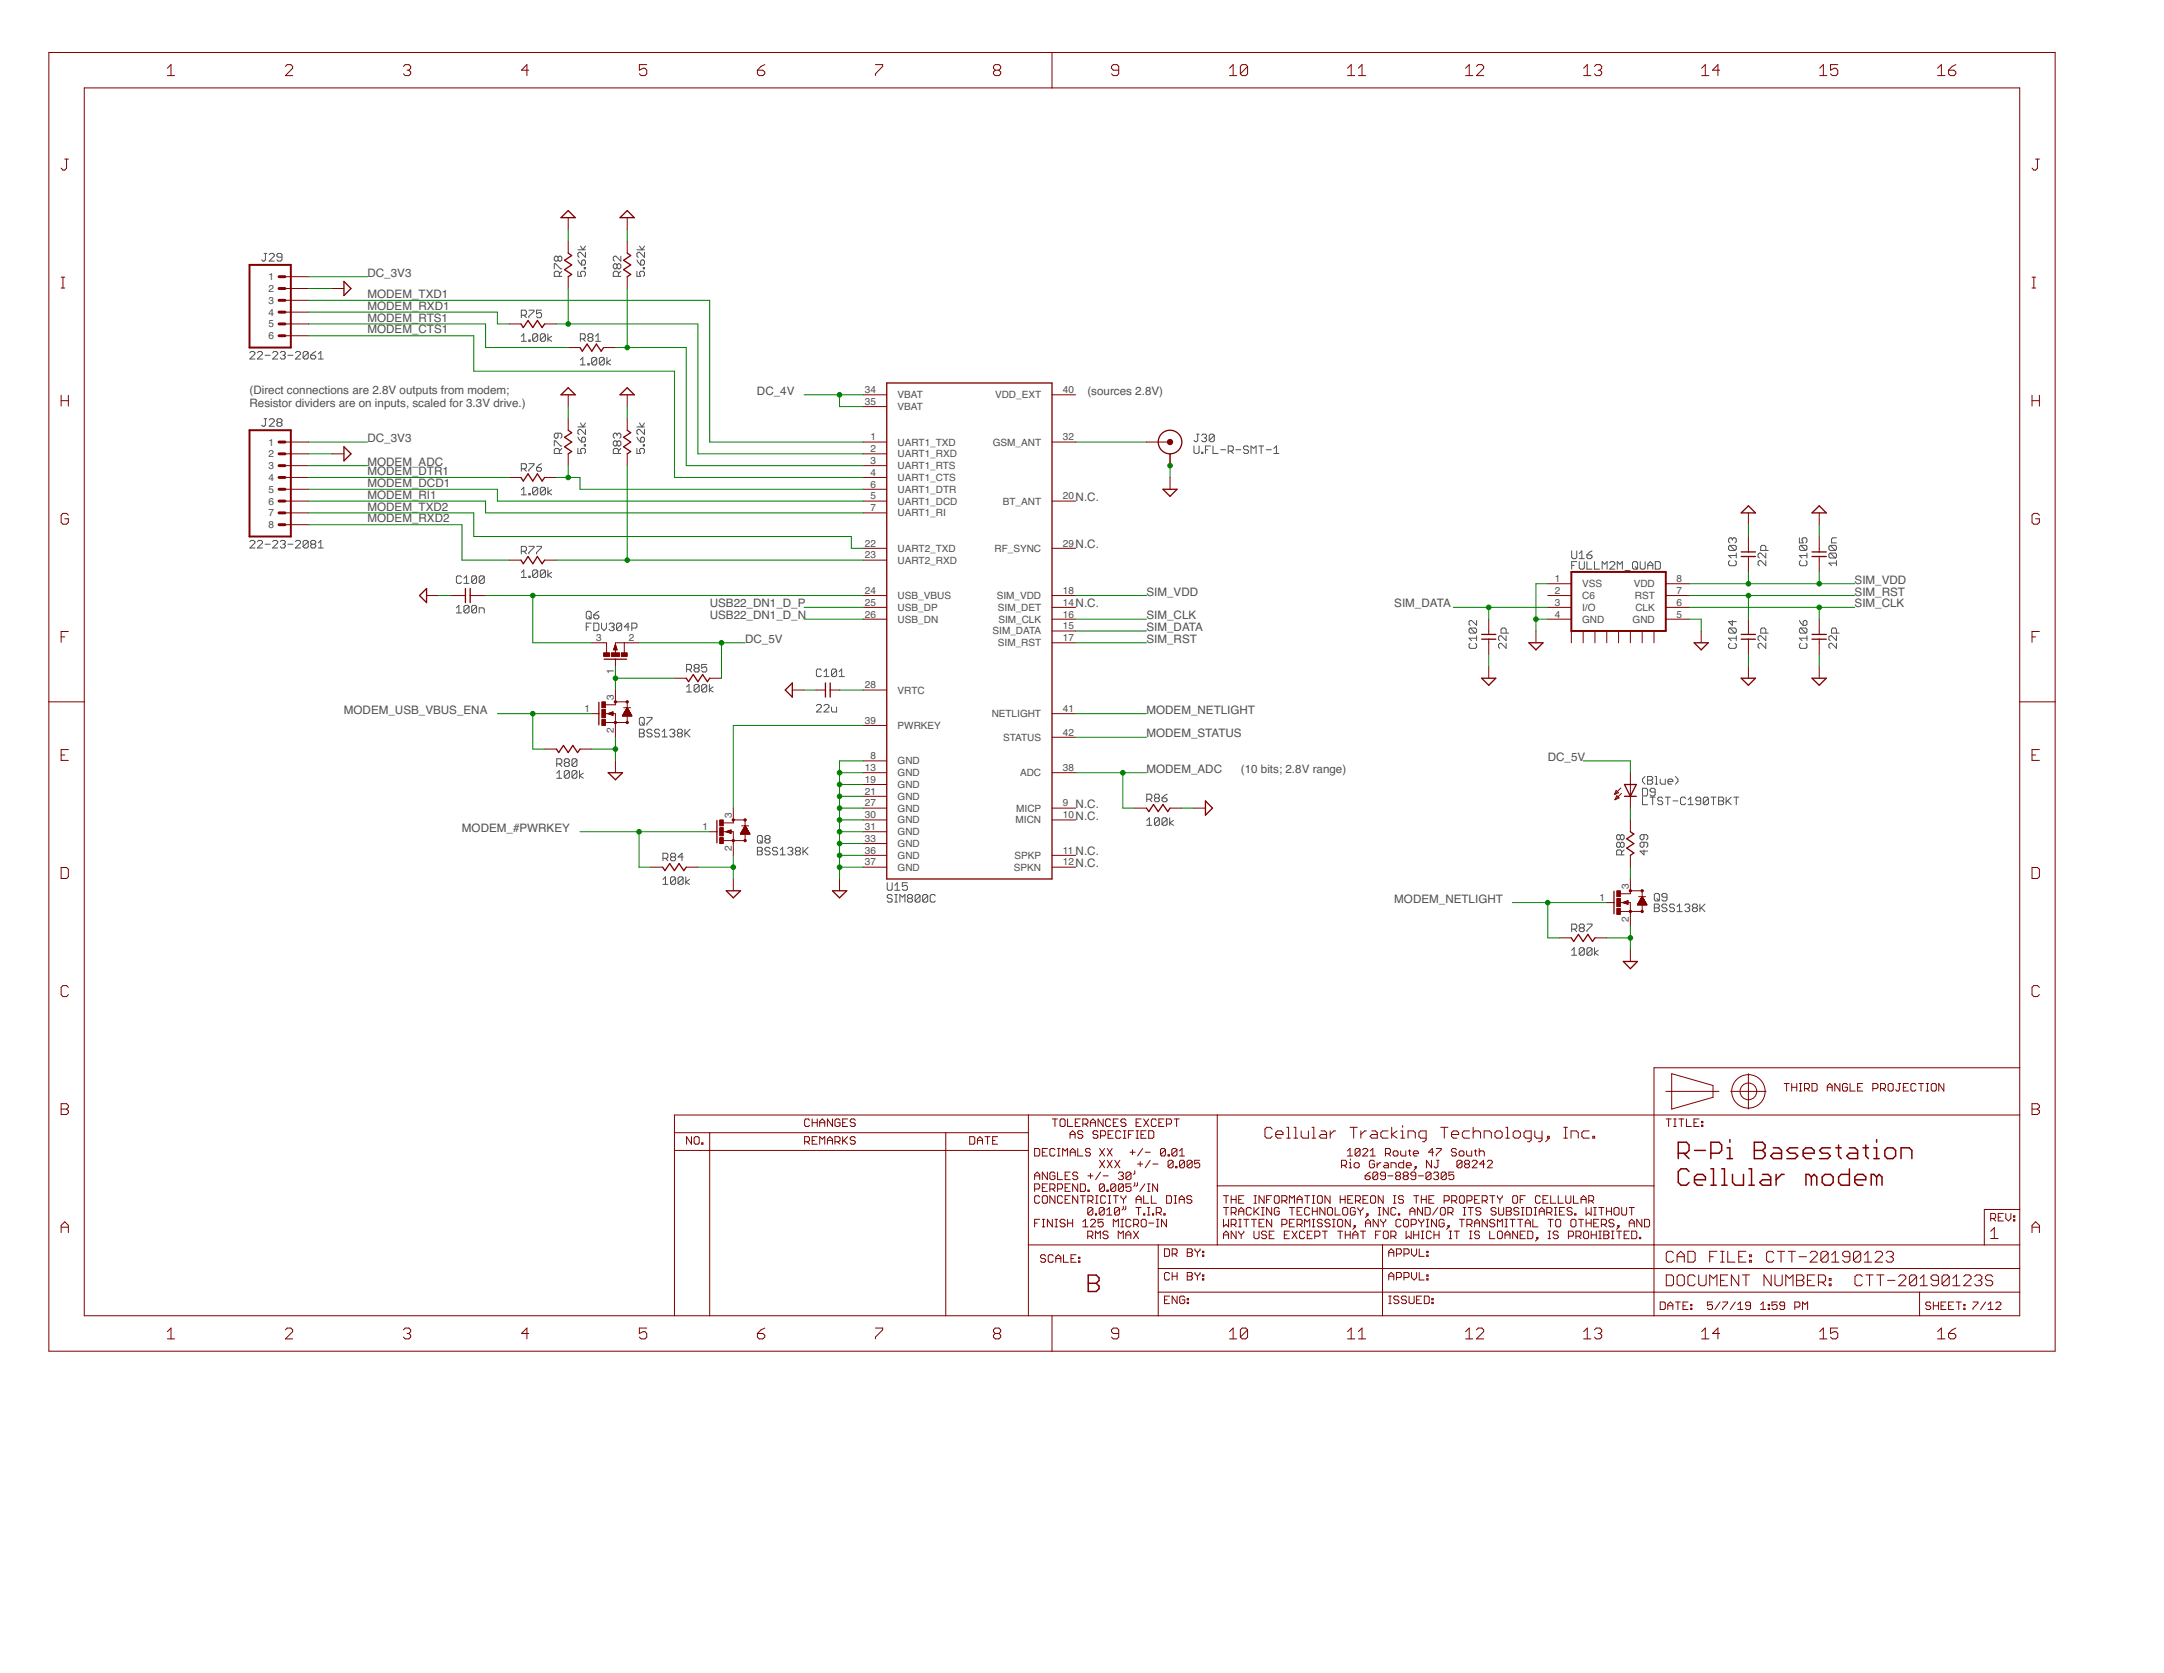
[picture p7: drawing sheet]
<svg xmlns="http://www.w3.org/2000/svg" width="279mm" height="216mm" viewBox="0 0 279 216" stroke-linecap="round" stroke-linejoin="round" font-family="sans-serif">
<defs><g id="words">
<g font-size="1.5" fill="#505050">
<text x="47.5" y="35.7">DC_3V3</text>
<text x="47.5" y="38.5">MODEM_TXD1</text>
<text x="47.5" y="40">MODEM_RXD1</text>
<text x="47.5" y="41.5">MODEM_RTS1</text>
<text x="47.5" y="43">MODEM_CTS1</text>
<text x="32.2" y="50.9">(Direct connections are 2.8V outputs from modem;</text>
<text x="32.2" y="52.5">Resistor dividers are on inputs, scaled for 3.3V drive.)</text>
<text x="97.7" y="51">DC_4V</text>
<text x="140.4" y="51">(sources 2.8V)</text>
<text x="47.5" y="57">DC_3V3</text>
<text x="47.5" y="65.9">MODEM_TXD2</text>
<text x="47.5" y="64.4">MODEM_RI1</text>
<text x="47.5" y="62.8">MODEM_DCD1</text>
<text x="47.5" y="60.1">MODEM_ADC</text>
<text x="47.5" y="61.3">MODEM_DTR1</text>
<text x="138.9" y="64.7">N.C.</text>
<text x="47.5" y="67.4">MODEM_RXD2</text>
<text x="138.9" y="70.8">N.C.</text>
<text x="148" y="76.9">SIM_VDD</text>
<text x="239.4" y="75.3">SIM_VDD</text>
<text x="239.4" y="76.9">SIM_RST</text>
<text x="91.6" y="78.4">USB22_DN1_D_P</text>
<text x="91.6" y="79.9">USB22_DN1_D_N</text>
<text x="96.2" y="82.9">DC_5V</text>
<text x="138.9" y="78.4">N.C.</text>
<text x="148" y="79.9">SIM_CLK</text>
<text x="148" y="81.4">SIM_DATA</text>
<text x="148" y="82.9">SIM_RST</text>
<text x="180" y="78.4">SIM_DATA</text>
<text x="239.4" y="78.4">SIM_CLK</text>
<text x="44.4" y="92.1">MODEM_USB_VBUS_ENA</text>
<text x="148" y="95.1">MODEM_STATUS</text>
<text x="148" y="92.1">MODEM_NETLIGHT</text>
<text x="148" y="99.7">MODEM_ADC</text>
<text x="160.2" y="99.7">(10 bits; 2.8V range)</text>
<text x="199.8" y="98.2">DC_5V</text>
<text x="59.6" y="107.3">MODEM_#PWRKEY</text>
<text x="138.9" y="105.8">N.C.</text>
<text x="138.9" y="104.3">N.C.</text>
<text x="138.9" y="111.9">N.C.</text>
<text x="138.9" y="110.4">N.C.</text>
<text x="180" y="116.5">MODEM_NETLIGHT</text>
</g>
<g font-size="1.3" fill="#505050">
<text x="34.7" y="36.2">1</text>
<text x="34.7" y="37.7">2</text>
<text x="34.7" y="39.2">3</text>
<text x="34.7" y="40.7">4</text>
<text x="34.7" y="42.3">5</text>
<text x="34.7" y="43.8">6</text>
<text x="111.7" y="50.7">34</text>
<text x="111.7" y="52.3">35</text>
<text x="115.9" y="51.4">VBAT</text>
<text x="115.9" y="52.9">VBAT</text>
<text x="128.5" y="51.4">VDD_EXT</text>
<text x="137.2" y="50.7">40</text>
<text x="34.7" y="57.5">1</text>
<text x="34.7" y="59">2</text>
<text x="112.4" y="56.8">1</text>
<text x="112.4" y="58.4">2</text>
<text x="112.4" y="59.9">3</text>
<text x="115.9" y="57.5">UART1_TXD</text>
<text x="115.9" y="59">UART1_RXD</text>
<text x="128.2" y="57.5">GSM_ANT</text>
<text x="137.2" y="56.8">32</text>
<text x="34.7" y="60.5">3</text>
<text x="34.7" y="62.1">4</text>
<text x="34.7" y="63.6">5</text>
<text x="34.7" y="65.1">6</text>
<text x="112.4" y="61.4">4</text>
<text x="112.4" y="64.5">5</text>
<text x="112.4" y="62.9">6</text>
<text x="112.4" y="66">7</text>
<text x="115.9" y="60.6">UART1_RTS</text>
<text x="115.9" y="62.1">UART1_CTS</text>
<text x="115.9" y="65.1">UART1_DCD</text>
<text x="115.9" y="63.6">UART1_DTR</text>
<text x="129.5" y="65.1">BT_ANT</text>
<text x="137.2" y="64.5">20</text>
<text x="34.7" y="66.6">7</text>
<text x="34.7" y="68.2">8</text>
<text x="111.7" y="70.5">22</text>
<text x="115.9" y="66.6">UART1_RI</text>
<text x="115.9" y="71.2">UART2_TXD</text>
<text x="128.4" y="71.2">RF_SYNC</text>
<text x="137.2" y="70.5">29</text>
<text x="111.7" y="72.1">23</text>
<text x="111.7" y="76.6">24</text>
<text x="115.9" y="72.7">UART2_RXD</text>
<text x="115.9" y="77.3">USB_VBUS</text>
<text x="128.7" y="77.3">SIM_VDD</text>
<text x="137.2" y="76.6">18</text>
<text x="200.8" y="76.6">2</text>
<text x="200.8" y="75.1">1</text>
<text x="204.3" y="77.3">C6</text>
<text x="204.3" y="75.8">VSS</text>
<text x="210.9" y="75.8">VDD</text>
<text x="211.1" y="77.3">RST</text>
<text x="216.5" y="76.6">7</text>
<text x="216.5" y="75.1">8</text>
<text x="77" y="82.7">3</text>
<text x="81.2" y="82.7">2</text>
<text x="111.7" y="78.2">25</text>
<text x="111.7" y="79.7">26</text>
<text x="115.9" y="78.8">USB_DP</text>
<text x="115.9" y="80.4">USB_DN</text>
<text x="128.2" y="81.9">SIM_DATA</text>
<text x="128.8" y="78.8">SIM_DET</text>
<text x="128.8" y="83.4">SIM_RST</text>
<text x="128.9" y="80.4">SIM_CLK</text>
<text x="137.2" y="78.2">14</text>
<text x="137.2" y="81.2">15</text>
<text x="137.2" y="79.7">16</text>
<text x="137.2" y="82.7">17</text>
<text x="200.8" y="79.7">4</text>
<text x="200.8" y="78.2">3</text>
<text x="204.3" y="80.4">GND</text>
<text x="204.3" y="78.8">I/O</text>
<text x="210.8" y="80.4">GND</text>
<text x="211.1" y="78.8">CLK</text>
<text x="216.5" y="78.2">6</text>
<text x="216.5" y="79.7">5</text>
<text x="79.2" y="86.9" transform="rotate(-90 79.2 86.9)">1</text>
<text x="111.7" y="88.8">28</text>
<text x="115.9" y="89.5">VRTC</text>
<text x="75.5" y="91.9">1</text>
<text x="79.2" y="94.5" transform="rotate(-90 79.2 94.5)">2</text>
<text x="79.2" y="90.4" transform="rotate(-90 79.2 90.4)">3</text>
<text x="111.7" y="93.4">39</text>
<text x="115.9" y="94.1">PWRKEY</text>
<text x="128" y="92.5">NETLIGHT</text>
<text x="129.5" y="95.6">STATUS</text>
<text x="137.2" y="91.9">41</text>
<text x="137.2" y="94.9">42</text>
<text x="111.7" y="99.5">13</text>
<text x="111.7" y="101">19</text>
<text x="112.4" y="98">8</text>
<text x="115.9" y="98.6">GND</text>
<text x="115.9" y="100.2">GND</text>
<text x="115.9" y="101.7">GND</text>
<text x="131.7" y="100.2">ADC</text>
<text x="137.2" y="99.5">38</text>
<text x="90.7" y="107.1">1</text>
<text x="94.5" y="105.6" transform="rotate(-90 94.5 105.6)">3</text>
<text x="111.7" y="102.5">21</text>
<text x="111.7" y="104.1">27</text>
<text x="111.7" y="105.6">30</text>
<text x="111.7" y="107.1">31</text>
<text x="115.9" y="103.2">GND</text>
<text x="115.9" y="104.7">GND</text>
<text x="115.9" y="106.3">GND</text>
<text x="115.9" y="107.8">GND</text>
<text x="131.1" y="106.3">MICN</text>
<text x="131.2" y="104.7">MICP</text>
<text x="137.2" y="104.1">9</text>
<text x="137.2" y="105.6">10</text>
<text x="94.5" y="109.8" transform="rotate(-90 94.5 109.8)">2</text>
<text x="111.7" y="108.6">33</text>
<text x="111.7" y="110.2">36</text>
<text x="111.7" y="111.7">37</text>
<text x="115.9" y="109.3">GND</text>
<text x="115.9" y="110.8">GND</text>
<text x="115.9" y="112.4">GND</text>
<text x="130.9" y="112.4">SPKN</text>
<text x="131" y="110.8">SPKP</text>
<text x="137.2" y="110.2">11</text>
<text x="137.2" y="111.7">12</text>
<text x="206.5" y="116.3">1</text>
<text x="210.3" y="118.9" transform="rotate(-90 210.3 118.9)">2</text>
<text x="210.3" y="114.7" transform="rotate(-90 210.3 114.7)">3</text>
</g>
</g></defs>
<g fill="none" stroke="#505050" stroke-width=".13">
<path d="M34.1 32.7h.3M34.3 32.7v.8l-.2 .2h-.1l-.2-.2M34.8 32.9l.1-.2h.3l.2 .2v.1l-.6 .7h.6M36.4 33.2h-.5l-.1-.2v-.1l.1-.2h.3l.2 .2v.6l-.2 .2h-.3l-.1-.2M71.6 34.7v-.7h.1l.7 .7h.1M72.1 33.2l.1-.1h.2l.1 .1v.3l-.1 .2h-.2l-.1-.2M72.1 33.2l-.2-.1h-.2l-.1 .1v.3l.1 .2h.2l.2-.2M72.1 33.2v.3M72.2 35.7v-.5l-.1-.2h-.4l-.1 .2v.5h.9M72.5 35l-.3 .3M74.6 35v.7h.5l-.1-.5 .1-.2h.3l.2 .2v.3l-.2 .2M74.6 33.5l.5 .7"/>
<path d="M74.6 32.2h1M75 31.7l.3 .5 .3-.5M75.1 33.7l.2-.2h.1l.2 .2v.3l-.2 .2h-.3zM75.4 34.5h.2v.2h-.2zM75.6 32.6v.6l-.6-.6h-.2l-.2 .1v.3l.2 .2M79.7 34.2l-.2-.2h-.1l-.2 .2v.3l.2 .2h.1l.2-.2M79.7 34.2l.1-.2h.2l.2 .2v.3l-.2 .2h-.2l-.1-.2M79.7 34.2v.3M79.8 35.7v-.5l-.1-.2h-.3l-.2 .2v.5h1M80.2 33.1v.6l-.7-.6h-.1l-.2 .1v.3l.2 .2M80.2 35l-.4 .3M82.2 35v.7h.5l-.1-.5 .1-.2h.4l.1 .2v.3l-.1 .2"/>
<path d="M82.2 32.2h1M82.2 33.5l.5 .7M82.6 31.7l.3 .5 .3-.5M82.7 33.7l.2-.2h.2l.1 .2v.3l-.1 .2h-.4zM83.1 34.5h.1v.2h-.1zM83.2 32.6v.6l-.6-.6h-.2l-.2 .1v.3l.2 .2M32.3 45.5l.1-.1h.3l.2 .1v.2l-.6 .6h.6M33.2 45.5l.2-.1h.3l.2 .1v.2l-.7 .6h.7M34.1 54h.3M34.2 45.8h.7M34.3 54v.9l-.2 .1-.3-.1M34.8 54.2l.1-.2h.3l.2 .2v.2l-.6 .6h.6"/>
<path d="M35.2 45.5l.2-.1h.3l.2 .1v.2l-.7 .6h.7M35.9 54.5l-.1 .2v.2l.1 .1h.3l.2-.1v-.2l-.2-.2M35.9 54.5l-.1-.1v-.2l.1-.2h.3l.2 .2v.2l-.2 .1M35.9 54.5h.3M36.2 45.5l.1-.1h.4l.1 .1-.1 .3M36.5 45.8h.2M36.7 45.8l.1 .2-.1 .3h-.4l-.1-.1M37.2 45.8h.6M38.1 45.5l.2-.1h.3l.2 .1v.2l-.7 .6h.7M39.8 45.5v.7l-.2 .1h-.3l-.2-.1M39.8 45.5l-.2-.1h-.3l-.2 .1v.7M39.8 45.5l-.7 .7"/>
<path d="M40.1 45.8h.5l.2 .2v.2l-.2 .1h-.3l-.2-.1zM40.8 45.4l-.7 .4M41.1 46.3h.6M41.1 45.7l.3-.3v.9M67.3 43.4l.3-.3v.9M67.3 44h.7M67.3 40.7h.5l.2-.2v-.3l-.2-.2h-.5v1M67.6 40.7l.4 .3M68.3 43.9h.2v.1h-.2zM68.3 40h.6v.2l-.6 .6v.2M68.3 59.8h.6v.2l-.6 .6v.2M69.4 43.2v.7l-.1 .1h-.4l-.1-.1"/>
<path d="M69.4 43.2l-.1-.1h-.4l-.1 .1v.7M69.4 43.2l-.6 .7M69.9 40h-.6v.5l.3-.2h.2l.1 .2v.3l-.1 .2h-.4l-.1-.2M69.9 59.8l-.3 .2-.3 .3M70.4 43.2v.7l-.1 .1h-.4l-.1-.1M70.4 43.2l-.1-.1h-.4l-.1 .1v.7M70.4 43.2l-.6 .7M70.7 43.1v.9M71.2 43.4l-.5 .3 .5 .3M71.6 57.6v-.7h.1l.7 .7h.1M72.1 55.9v.5l-.2 .2h-.2l-.1-.2v-.3l.1-.2h.7l.1 .2v.3l-.1 .2M72.2 58.5v-.5l-.1-.1h-.4l-.1 .1v.5h.9"/>
<path d="M72.5 57.9l-.3 .3M74.6 57.9v.6h.5l-.1-.5 .1-.1h.3l.2 .1v.4l-.2 .1M74.6 56.4l.5 .6M74.6 55.1h1M74.9 43.7h.5l.2-.1v-.4l-.2-.1h-.5v.9M74.9 46.4l.3-.3v1M74.9 47.1h.7M75 54.6l.3 .5 .3-.5M75.1 56.6l.2-.2h.1l.2 .2v.3l-.2 .1h-.3zM75.2 43.7l.4 .3M75.4 57.4h.2v.2h-.2zM75.6 55.4v.7l-.6-.7h-.2l-.2 .2v.3l.2 .2"/>
<path d="M75.9 46.9h.2v.2h-.2zM76.1 43.6l-.2 .1v.2l.2 .1h.3l.2-.1v-.2l-.2-.1M76.1 43.6l-.2-.2v-.2l.2-.1h.3l.2 .1v.2l-.2 .2M76.1 43.6h.3M76.9 44h.6M76.9 43.4l.3-.3v.9M77 46.3v.6l-.1 .2h-.3l-.2-.2M77 46.3l-.1-.2h-.3l-.2 .2v.6M77 46.3l-.6 .6M78 46.3v.6l-.1 .2h-.4l-.1-.2M78 46.3l-.1-.2h-.4l-.1 .2v.6M78 46.3l-.6 .6"/>
<path d="M78.4 46.1v1M78.8 46.4l-.4 .4 .4 .3M79.7 57l-.2-.1h-.1l-.2 .1v.4l.2 .2h.1l.2-.2M79.7 57l.1-.1h.2l.2 .1v.4l-.2 .2h-.2l-.1-.2M79.7 56.1l-.2-.2h-.1l-.2 .2v.3l.2 .2M79.7 56.1l.1-.2h.2l.2 .2v.3l-.2 .2M79.7 56.1v.1M79.7 57v.4M79.8 58.5v-.5l-.1-.1h-.3l-.2 .1v.5h1M80.2 57.9l-.4 .3M82.2 57.9v.6h.5l-.1-.5 .1-.1h.4l.1 .1v.4l-.1 .1M82.2 55.1h1"/>
<path d="M82.2 56.4l.5 .6M82.6 54.6l.3 .5 .3-.5M82.7 56.6l.2-.2h.2l.1 .2v.3l-.1 .1h-.4zM83.1 57.4h.1v.2h-.1zM83.2 55.4v.7l-.6-.7h-.2l-.2 .2v.3l.2 .2M154.2 57.6v.8l.1 .1h.3l.2-.1v-.8M154.5 56h.3M154.6 56v.8l-.1 .2h-.2l-.1-.2M155.2 58.4h.1v.1h-.1zM155.2 56.2l.1-.2h.3l.2 .2-.2 .3M155.5 56.5h.1M155.6 58h.4"/>
<path d="M155.6 56.5l.2 .2-.2 .3h-.3l-.1-.2M156.3 57.6h-.7v.9M156.6 57.6v.9h.7M156.8 56.2v.6l-.2 .2h-.3l-.2-.2M156.8 56.2l-.2-.2h-.3l-.2 .2v.6M156.8 56.2l-.7 .6M157.6 58h.6M158.6 58.2h.5l.1-.2v-.3l-.1-.1h-.5v.9M158.9 58.2l.3 .3M159.6 58h.6M161.2 57.7l-.2-.1h-.3l-.2 .1v.2l.2 .1h.3l.2 .2v.2l-.2 .1h-.3l-.2-.1M161.5 58.5v-.9l.4 .3 .3-.3v.9"/>
<path d="M162.5 57.6h.7M162.8 57.6v.9M163.5 58h.6M164.5 58.5h.6M164.5 57.9l.3-.3v.9M32.3 69.9l.1-.2h.3l.2 .2v.2l-.6 .6h.6M33.2 69.9l.2-.2h.3l.2 .2v.2l-.7 .6h.7M34.2 70.2h.7M35.2 69.9l.2-.2h.3l.2 .2v.2l-.7 .6h.7M36.2 69.9l.1-.2h.4l.1 .2v.2l-.1 .1M36.5 70.2h.2M36.7 70.2l.1 .2v.1l-.1 .2h-.4l-.1-.2"/>
<path d="M37.2 70.2h.6M38.1 69.9l.2-.2h.3l.2 .2v.2l-.7 .6h.7M39.8 69.9l-.2-.2h-.3l-.2 .2v.6M39.8 69.9v.6l-.2 .2h-.3l-.2-.2M39.8 69.9l-.7 .6M40.3 70.2l-.2-.1v-.2l.2-.2h.3l.2 .2v.2l-.2 .1M40.3 70.2l-.2 .2v.1l.2 .2h.3l.2-.2v-.1l-.2-.2M40.3 70.2h.3M41.1 70.1l.3-.4v1M41.1 70.7h.6M58.9 78.4l.3-.3v1M58.9 79.1h.7"/>
<path d="M59.6 74.5l-.2-.2h-.3l-.2 .2v.6l.2 .2h.3l.2-.2M59.9 75.3h.7M59.9 74.6l.3-.3v1M60.6 78.3v.6l-.2 .2h-.3l-.2-.2M60.6 78.3l-.2-.2h-.3l-.2 .2v.6M60.6 78.3l-.7 .6M61.5 78.3v.6l-.1 .2h-.4l-.1-.2M61.5 78.3l-.1-.2h-.4l-.1 .2v.6M61.5 74.5l-.1-.2h-.4l-.1 .2v.6M61.5 74.5v.6l-.1 .2h-.4l-.1-.2M61.5 78.3l-.6 .6M61.5 74.5l-.6 .6"/>
<path d="M61.9 79.1v-.7h.5l.1 .2v.5M62.5 74.5l-.1-.2h-.4l-.1 .2v.6M62.5 74.5v.6l-.1 .2h-.4l-.1-.2M62.5 74.5l-.6 .6M67.3 63.2l.3-.3v1M67.3 73.9l.3-.3v.9M67.3 63.9h.7M67.3 74.5h.7M67.3 71.1h.5l.2-.1v-.3l-.2-.2h-.5v1M67.3 60.5h.5l.2-.2v-.3l-.2-.2h-.5v1M67.6 60.5l.4 .3M67.6 71.1l.4 .4"/>
<path d="M68.3 63.7h.2v.2h-.2zM68.3 70.5h.6v.2l-.6 .6v.2M68.3 74.4h.2v.1h-.2zM69.3 60.3h.5l.1 .3-.1 .2h-.4l-.1-.2zM69.3 70.5h.6v.2l-.6 .6v.2M69.4 63l-.1-.1h-.4l-.1 .1v.7M69.4 73.7l-.1-.1h-.4l-.1 .1v.7M69.4 63v.7l-.1 .2h-.4l-.1-.2M69.4 73.7v.7l-.1 .1h-.4l-.1-.1M69.4 63l-.6 .7M69.4 73.7l-.6 .7M70.4 63v.7l-.1 .2h-.4l-.1-.2"/>
<path d="M70.4 63l-.1-.1h-.4l-.1 .1v.7M70.4 73.7l-.1-.1h-.4l-.1 .1v.7M70.4 73.7v.7l-.1 .1h-.4l-.1-.1M70.4 63l-.6 .7M70.4 73.7l-.6 .7M70.7 62.9v1M70.7 73.6v.9M71.2 63.2l-.5 .3 .5 .4M71.2 73.9l-.5 .3 .5 .3M75.8 78.9h.4l.1 .1v.7l-.1 .2h-.4l-.1-.2v-.7zM76 79.5l.3 .4M76.7 79.4h.5l.1 .1v.2l-.1 .2h-.4l-.1-.2z"/>
<path d="M77.3 78.9l-.3 .1-.3 .4M202.9 71.1v.8l.2 .2h.3l.2-.2v-.8M202.9 73h.3M203.6 72.5h-.7v.9M203.9 72.5v.8l.2 .1h.3l.2-.1v-.8M203.9 72.1h.7M203.9 71.4l.3-.3v1M204.9 72.5v.9h.6M204.9 71.6h.5l.1 .2v.1l-.1 .2h-.4l-.1-.2zM205.5 71.1l-.3 .2-.3 .3M205.9 72.5v.9h.6M206.9 73.4v-.9l.3 .3 .3-.3v.9"/>
<path d="M207.8 72.6l.2-.1h.3l.2 .1v.2l-.7 .6h.7M208.8 73.4v-.9l.3 .3 .4-.3v.9M209.8 73.6h.7M210.9 72.5h.4l.1 .1v.7l-.1 .1h-.4l-.1-.1v-.7zM211.1 73.1l.3 .3M211.8 72.5v.8l.1 .1h.4l.1-.1v-.8M212.7 73.4v-.6l.4-.3 .3 .3v.6M212.7 73h.7M213.7 72.5h.5l.2 .1v.7l-.2 .1h-.5zM223.4 70.4l-.2 .1v.4l.2 .1h.6M223.4 70.4h.6l.2 .1v.4l-.2 .1M223.4 72.3l-.2 .2v.3l.2 .2h.6l.2-.2v-.3l-.2-.2"/>
<path d="M223.4 70.4l.6 .6M223.7 69.6l-.2-.2h-.1l-.2 .2v.3l.2 .2M223.7 69.6l.1-.2h.2l.2 .2v.3l-.2 .2M223.7 69.6v.1M224.2 71.4v.6M224.2 71.7h-1l.3 .3M228 71.4v.6l-.7-.6h-.1l-.2 .1v.4l.2 .1M228 71v-.5l-.2-.1h-.3l-.2 .1v.5h1M228 72.3v.7l-.7-.7h-.1l-.2 .2v.3l.2 .2M232.3 69.4v.7h.5l-.1-.5 .1-.2h.4l.1 .2v.3l-.1 .2M232.5 70.4l-.2 .1v.4l.2 .1h.7M232.5 70.4h.7l.1 .1v.4l-.1 .1"/>
<path d="M232.5 72.3l-.2 .2v.3l.2 .2h.7l.1-.2v-.3l-.1-.2M232.5 70.4l.7 .6M233.3 71.4v.6M233.3 71.7h-1l.4 .3M236.3 70.4h.7l.1 .1v.4l-.1 .1M236.3 71.4h.7l.1 .1v.4l-.1 .1M236.3 71.4l-.2 .1v.4l.2 .1h.7M236.3 70.4l-.2 .1v.4l.2 .1h.7M236.3 71.4l.7 .6M236.3 70.4l.7 .6M237.1 72.7h-1l.4 .3M237.1 72.3v.7"/>
<path d="M237.1 69.4h-.5l-.1 .2v.5h.6M71.9 99.8l.3-.4v1M71.9 98.6h.5l.1-.2v-.3l-.1-.2h-.5v1M72.2 98.6l.3 .3M73 98.4l-.1-.1v-.2l.1-.2h.3l.2 .2v.2l-.2 .1M73 98.4l-.1 .2v.1l.1 .2h.3l.2-.2v-.1l-.2-.2M73 98.4h.3M73.5 99.6v.7l-.2 .1h-.3l-.1-.1M73.5 99.6l-.2-.2h-.3l-.1 .2v.7M73.5 99.6l-.6 .7M74.5 99.6v.7l-.2 .1h-.3l-.1-.1M74.5 99.6l-.2-.2h-.3l-.1 .2v.7"/>
<path d="M74.5 98.1l-.2-.2h-.3l-.1 .2v.6M74.5 98.1v.6l-.2 .2h-.3l-.1-.2M74.5 99.6l-.6 .7M74.5 98.1l-.6 .6M74.8 99.4v1M75.3 99.8l-.5 .3 .5 .3M75.7 80.9h.3M76.3 80.4h-.6v1M76.7 80.4h.5l.1 .2v.6l-.1 .2h-.5zM77.7 80.4v.6l.3 .4 .3-.4v-.6M78.6 80.6l.2-.2h.3l.2 .2v.1l-.2 .2M79 80.9h.1"/>
<path d="M79.1 80.9l.2 .1v.2l-.2 .2h-.3l-.2-.2M80.3 80.6l-.2-.2h-.3l-.2 .2v.6M80.3 80.6v.6l-.2 .2h-.3l-.2-.2M80.3 80.6l-.7 .6M81.2 80.9h-.6l.5-.5v1M81.6 81h.5l.1-.1v-.3l-.1-.2h-.5v1M82.5 94.1h.5l.2 .2v.1l-.2 .2 .2 .2v.1l-.2 .2h-.5zM82.5 94.6h.5M82.7 92.6h.3l.2 .2v.6l-.2 .2h-.3l-.2-.2v-.6zM82.9 93.2l.3 .4M83.5 92.6h.7v.2l-.7 .6v.2M84.2 94.3l-.2-.2h-.3l-.2 .2v.1l.2 .2h.3l.2 .2v.1l-.2 .2h-.3l-.2-.2"/>
<path d="M85.2 94.3l-.2-.2h-.3l-.2 .2v.1l.2 .2h.3l.2 .2v.1l-.2 .2h-.3l-.2-.2M85.5 95.1h.6M85.5 94.4l.3-.3v1M86.5 94.3l.1-.2h.4l.1 .2v.1l-.1 .2M86.8 94.6h.2M87 94.6l.1 .2v.1l-.1 .2h-.4l-.1-.2M87.6 94.6l-.1-.2v-.1l.1-.2h.3l.2 .2v.1l-.2 .2M87.6 94.6l-.1 .2v.1l.1 .2h.3l.2-.2v-.1l-.2-.2M87.6 94.6h.3M88.4 94.1v1M88.6 94.6l.5 .5M88.6 88.6l.4-.3v1"/>
<path d="M88.6 89.3h.7M88.6 86.4h.5l.2-.2v-.3l-.2-.2h-.5v1M89 86.4l.3 .3M89.1 94.1l-.7 .7M89.8 86.2l-.2-.1v-.2l.2-.2h.3l.2 .2v.2l-.2 .1M89.8 86.2l-.2 .2v.2l.2 .1h.3l.2-.1v-.2l-.2-.2M89.8 86.2h.3M90.3 88.5v.6l-.2 .2h-.3l-.2-.2M90.3 88.5l-.2-.2h-.3l-.2 .2v.6M90.3 88.5l-.7 .6M91.2 88.5v.6l-.1 .2h-.3l-.2-.2M91.2 88.5l-.1-.2h-.3l-.2 .2v.6"/>
<path d="M91.2 85.7h-.6v.5l.3-.1h.2l.1 .1v.4l-.1 .1h-.3l-.2-.1M91.2 88.5l-.6 .6M91.6 88.3v1M92.1 88.6l-.5 .4 .5 .3M105.4 91.1l.2-.2h.3l.1 .2v.1l-.6 .7h.6M106 86.5l-.1-.2h-.3l-.2 .2v.7l.2 .1h.3l.1-.1M106.4 91.1l.2-.2h.3l.1 .2v.1l-.6 .7h.6M106.4 87.3h.6M106.4 86.7l.3-.4v1M107.4 91.2v.5l.1 .2h.5v-.7M108 86.5l-.2-.2h-.3l-.1 .2v.7M108 86.5v.7l-.2 .1h-.3l-.1-.1"/>
<path d="M108 86.5l-.6 .7M108.4 87.3h.6M108.4 86.7l.3-.4v1M189.8 81l-.1 .2v.3l.1 .2h.7M189.8 81h.7l.1 .2v.3l-.1 .2M189.8 83l-.1 .2v.3l.1 .2h.7l.1-.2v-.3l-.1-.2M189.8 81l.7 .7M190.6 80.1v.6l-.6-.6h-.2l-.1 .1v.4l.1 .1M190.6 82v.7M190.6 82.4h-.9l.3 .3M194.5 81.7v-.5l-.2-.2h-.3l-.2 .2v.5h1M194.5 82v.7l-.7-.7h-.2l-.1 .2v.3l.1 .2"/>
<path d="M194.5 83v.7l-.7-.7h-.2l-.1 .2v.3l.1 .2M223.4 81l-.2 .2v.3l.2 .2h.6M223.4 81h.6l.2 .2v.3l-.2 .2M223.4 83l-.2 .2v.3l.2 .2h.6l.2-.2v-.3l-.2-.2M223.4 81l.6 .7M223.7 80.1v.6l-.5-.5h1M224.2 82v.7M224.2 82.4h-1l.3 .3M228 83v.7l-.7-.7h-.1l-.2 .2v.3l.2 .2M228 82v.7l-.7-.7h-.1l-.2 .2v.3l.2 .2M228 81.7v-.5l-.2-.2h-.3l-.2 .2v.5h1M232.3 80.1l.5 .6"/>
<path d="M232.5 81l-.2 .2v.3l.2 .2h.7M232.5 81h.7l.1 .2v.3l-.1 .2M232.5 83l-.2 .2v.3l.2 .2h.7l.1-.2v-.3l-.1-.2M232.5 81l.7 .7M232.8 80.2l.2-.1h.2l.1 .1v.4l-.1 .1h-.4zM233.3 82v.7M233.3 82.4h-1l.4 .3M237.1 81.7v-.5l-.1-.2h-.4l-.1 .2v.5h.9M237.1 82v.7l-.6-.7h-.2l-.2 .2v.3l.2 .2M237.1 83v.7l-.6-.7h-.2l-.2 .2v.3l.2 .2M71.9 100.4h.6M85.6 113.5l.3-.3v.9"/>
<path d="M85.6 114.1h.6M85.6 110.8h.5l.1-.2v-.3l-.1-.2h-.5v1M85.9 110.8l.3 .3M86.7 110.6l-.1-.2v-.1l.1-.2h.4l.1 .2v.1l-.1 .2M86.7 110.6l-.1 .2v.1l.1 .2h.4l.1-.2v-.1l-.1-.2M86.7 110.6h.4M87.2 113.3v.7l-.1 .1h-.4l-.1-.1M87.2 113.3l-.1-.1h-.4l-.1 .1v.7M87.2 113.3l-.6 .7M88.2 113.3v.7l-.1 .1h-.4l-.2-.1M88.2 113.3l-.1-.1h-.4l-.2 .1v.7M88.2 113.3l-.7 .7"/>
<path d="M88.2 110.6h-.7l.6-.5v1M88.5 113.2v.9M89 113.5l-.5 .3 .5 .3M97.8 109.3h.5l.1 .2v.2l-.1 .1 .1 .2v.2l-.1 .1h-.5zM97.8 109.8h.5M97.9 107.8h.4l.1 .2v.6l-.1 .2h-.4l-.1-.2v-.6zM98.1 108.5l.3 .3M98.9 108.3l-.1-.1v-.2l.1-.2h.4l.1 .2v.2l-.1 .1M98.9 108.3l-.1 .2v.1l.1 .2h.4l.1-.2v-.1l-.1-.2M98.9 108.3h.4M99.4 109.5l-.1-.2h-.4l-.1 .2v.2l.1 .1h.4l.1 .2v.2l-.1 .1h-.4l-.1-.1M100.4 109.5l-.2-.2h-.3l-.2 .2v.2l.2 .1h.3l.2 .2v.2l-.2 .1h-.3l-.2-.1"/>
<path d="M100.7 110.3h.7M100.7 109.7l.3-.4v1M101.7 109.5l.2-.2h.3l.2 .2v.2l-.2 .1M102 109.8h.2M102.2 109.8l.2 .2v.2l-.2 .1h-.3l-.2-.1M102.8 109.8l-.1-.1v-.2l.1-.2h.4l.1 .2v.2l-.1 .1M102.8 109.8l-.1 .2v.2l.1 .1h.4l.1-.1v-.2l-.1-.2M102.8 109.8h.4M103.7 109.3v1M103.8 109.8l.5 .5M104.3 109.3l-.6 .7M114.6 113.9v.8l.1 .2h.3l.2-.2v-.8"/>
<path d="M115.2 115.6l-.2-.2h-.3l-.1 .2v.2l.1 .1h.3l.2 .2v.2l-.2 .1h-.3l-.1-.1M115.5 115.4h.3M115.5 116.4h.3M115.5 114.9h.7M115.5 114.3l.3-.4v1M115.7 115.4v1M116.2 116.4v-1l.3 .4 .3-.4v1M117.2 113.9h-.7v.5l.3-.1 .4 .1v.3l-.2 .2h-.3l-.2-.2M117.3 115.9l-.1-.1v-.2l.1-.2h.3l.2 .2v.2l-.2 .1M117.3 115.9h.3M117.3 115.9l-.1 .2v.2l.1 .1h.3l.2-.1v-.2l-.2-.2M118.8 115.6l-.2-.2h-.3l-.1 .2v.7"/>
<path d="M118.8 115.6v.7l-.2 .1h-.3l-.1-.1M118.8 115.6l-.6 .7M119.8 115.6l-.2-.2h-.3l-.2 .2v.7M119.8 115.6v.7l-.2 .1h-.3l-.2-.1M119.8 115.6l-.7 .7M120.8 115.6l-.2-.2h-.3l-.2 .2v.7l.2 .1h.3l.2-.1M148.1 105.9l.3-.4v1M148.1 106.5h.6M148.1 103.1h.4l.2-.1v-.3l-.2-.2h-.4v1M148.4 103.1l.3 .4M149.2 103l-.1-.2v-.1l.1-.2h.3l.2 .2v.1l-.2 .2M149.2 103l-.1 .1v.2l.1 .2h.3l.2-.2v-.2l-.2-.1"/>
<path d="M149.2 103h.3M149.7 105.7v.7l-.2 .1h-.3l-.1-.1M149.7 105.7l-.2-.2h-.3l-.1 .2v.7M149.7 105.7l-.6 .7M150 103h.5l.2 .1v.2l-.2 .2h-.3l-.2-.2zM150.7 105.7v.7l-.2 .1h-.3l-.2-.1M150.7 105.7l-.2-.2h-.3l-.2 .2v.7M150.7 105.7l-.7 .7M150.7 102.5l-.4 .2-.3 .3M151 105.5v1M151.5 105.9l-.5 .3 .5 .3M202.9 119.9h.5l.2-.2v-.3l-.2-.1h-.5v.9"/>
<path d="M203.2 119.9l.4 .3M204.1 119.7l-.2-.1v-.2l.2-.1h.3l.2 .1v.2l-.2 .1M204.1 119.7l-.2 .2v.2l.2 .1h.3l.2-.1v-.2l-.2-.2M204.1 119.7h.3M204.9 119.3h.6v.1l-.6 .7v.1M209.2 108.9l-.2-.2h-.1l-.2 .2v.3l.2 .1h.1l.2-.1M209.2 108.9l.2-.2h.1l.2 .2v.3l-.2 .1h-.1l-.2-.1M209.2 107.9l.2-.2h.1l.2 .2v.3l-.2 .2h-.1l-.2-.2M209.2 107.9l-.2-.2h-.1l-.2 .2v.3l.2 .2h.1l.2-.2M209.2 107.9v.3M209.2 108.9v.3M209.4 110.3v-.5l-.2-.1h-.3l-.2 .1v.5h1"/>
<path d="M209.7 109.7l-.3 .3M212.1 101.7h.5l.1 .2v.7l-.1 .1h-.5zM212.1 102.9v.9h.6M212.3 107.7v.5l-.2 .2h-.2l-.1-.2v-.3l.1-.2h.7l.1 .2v.3l-.1 .2M212.3 108.7v.5l-.2 .1h-.2l-.1-.1v-.3l.1-.2h.7l.1 .2v.3l-.1 .1M212.3 109.7v.6l-.5-.5h.9M212.4 100.2l-.3 .3v.4l.3 .3M212.7 100.2h.5l.2 .2v.1l-.2 .2 .2 .2v.1l-.2 .2h-.5zM212.7 100.7h.5M213 102.9h.7M213.4 102.9v.9M213.6 116.7h.5l.1 .1v.2l-.1 .2 .1 .1v.2l-.1 .1h-.5z"/>
<path d="M213.6 117.2h.5M213.7 100.2h.2v1M213.7 101.2h.3M213.7 102.2h-.5l-.2-.1v-.2l.2-.2h.3l.2 .2v.7l-.2 .1h-.3l-.2-.1M213.8 115.3h.3l.1 .2v.6l-.1 .2h-.3l-.2-.2v-.6zM213.9 116l.3 .3M214.4 100.5v.5l.1 .2h.5v-.7M214.7 103l-.2-.1h-.3l-.2 .1v.2l.2 .2h.3l.2 .1v.2l-.2 .1h-.3l-.2-.1M215 102.9h.7M215.2 116.8l-.1-.1h-.4l-.1 .1v.2l.1 .2h.4l.1 .1v.2l-.1 .1h-.4l-.1-.1M215.2 115.8h-.5l-.1-.2v-.1l.1-.2h.4l.1 .2v.6l-.1 .2h-.4l-.1-.2M215.3 102.9v.9"/>
<path d="M215.3 100.9h.7v-.2l-.2-.2h-.3l-.2 .2v.3l.2 .2h.3M216 103.4h.6M216.2 116.8l-.2-.1h-.3l-.1 .3 .1 .2h.3l.2 .3-.2 .1h-.3l-.1-.1M216.3 100.2l.3 .3v.4l-.3 .3M216.5 117.6h.7M216.5 117l.4-.3v.9M217.5 116.8l.2-.1h.3l.2 .1-.2 .4M217.6 103l-.1-.1h-.4l-.1 .1v.7l.1 .1h.4l.1-.1M217.8 117.2h.2M218 103.8h.6M218 103.2l.3-.3v.9M218 117.2l.2 .1-.2 .3h-.3l-.2-.1"/>
<path d="M218.7 117.2l-.2-.2v-.2l.2-.1h.3l.2 .1v.2l-.2 .2M218.7 117.2l-.2 .1v.2l.2 .1h.3l.2-.1v-.2l-.2-.1M218.7 117.2h.3M219.5 116.7v.9M219.6 103.4h-.5l-.2-.2v-.2l.2-.1h.3l.2 .1v.7l-.2 .1h-.3l-.2-.1M219.6 117.2l.5 .4M220.1 116.7l-.6 .6M220.6 103v.7l-.2 .1h-.3l-.2-.1M220.6 103l-.2-.1h-.3l-.2 .1v.7M220.6 103l-.7 .7M220.9 102.9h.7M221.2 102.9v.9"/>
<path d="M221.9 102.9h.5l.1 .1v.2l-.1 .2 .1 .1v.2l-.1 .1h-.5zM221.9 103.4h.5M222.9 102.9v.9M223 103.4l.5 .4M223.5 102.9l-.6 .6M223.9 102.9h.6M224.2 102.9v.9M202.9 122.6l.3-.3v1M202.9 123.3h.7M204.6 122.5l-.2-.2h-.3l-.2 .2v.6M204.6 122.5v.6l-.2 .2h-.3l-.2-.2M204.6 122.5l-.7 .6"/>
<path d="M205.5 122.5l-.1-.2h-.4l-.1 .2v.6M205.5 122.5v.6l-.1 .2h-.4l-.1-.2M205.5 122.5l-.6 .6M205.9 122.3v1M206.4 122.6l-.5 .4 .5 .3"/>
</g>
<g fill="none" stroke="#800000" stroke-width=".19">
<path d="M216.7 148.8h1l.4-.3v-.7l-.4-.4h-1v2.1M217.4 148.8l.7 .7M218.1 151.2l-.4-.4h-.7l-.3 .4v1.4l.3 .4h.7l.4-.4M218.8 148.5h1.4M218.8 152.3h1.4v-.4l-.4-.3h-.7l-.3 .3v.7l.3 .4h.7M220.9 148.8h1.1l.3-.3v-.7l-.3-.4h-1.1v2.1M220.9 150.8h.3v2.2M220.9 153h.7M222.3 150.8h.4v2.2M222.3 153h.7M223 148.1h.4v1.4M223 149.5h.7"/>
<path d="M223.4 147.1v.3M223.7 151.6v1l.3 .4h1.1v-1.4M225.8 150.8h.3v2.2M225.8 153h.7M226.5 147.4h1.1l.3 .4v.3l-.3 .4 .3 .3v.4l-.3 .3h-1.1zM226.5 148.5h1.1M227.6 151.6h.7l.3 .3v1.1h-1l-.4-.4 .4-.3h1M229 148.1h.7l.3 .4v1h-1l-.4-.3 .4-.4h1M229.3 151.6v1.4M230.4 151.6h-.4l-.7 .7M232.1 148.1h-1l-.4 .4 .4 .3h.7l.3 .4-.3 .3h-1.1M232.8 148.8h1.4v-.3l-.3-.4h-.7l-.4 .4v.7l.4 .3h.7"/>
<path d="M233.9 151.9l-.4-.3h-.3v1.4M233.9 151.9v1.1M233.9 151.9l.3-.3 .4 .3v1.1M235.3 151.9l.3-.3h.7l.4 .3v.7l-.4 .4h-.7l-.3-.4zM236.3 148.1h-1l-.4 .4 .4 .3h.7l.3 .4-.3 .3h-1.1M237 148.1h.7M237.4 147.8v1.4l.3 .3M238.8 148.1h.7l.3 .4v1h-1l-.4-.3 .4-.4h1M238.8 150.8v2.2h-1.1l-.3-.4v-.7l.3-.3h1.1M239.5 152.3h1.4v-.4l-.4-.3h-.7l-.3 .3v.7l.3 .4h.7M240.5 148.1h.7M240.9 147.8v1.4l.3 .3"/>
<path d="M241.9 148.1h.4v1.4M241.9 149.5h.7M242.3 147.1v.3M242.3 151.9v1.1M242.3 151.9l-.4-.3h-.3v1.4M242.3 151.9l.3-.3 .4 .3v1.1M243.7 148.1h.7l.4 .4v.7l-.4 .3h-.7l-.3-.3v-.7zM245.4 149.5v-1.4h1.1l.3 .4v1M140.5 164.5h1l.4 .4v.3l-.4 .4 .4 .4v.3l-.4 .4h-1zM140.5 165.6h1"/>
</g>
<g fill="none" stroke="#800000" stroke-width=".13">
<path d="M6.3 6.8h259v167.6h-259zM10.9 11.3h249.9v158.5h-249.9zM21.6 8.8l.5-.5v1.5M21.6 9.8h.9M36.9 8.6l.2-.3h.4l.3 .3v.2l-.9 1h.9M52.1 8.6l.2-.3h.5l.2 .3v.2l-.2 .3M52.6 9.1h.2M52.8 9.1l.2 .2v.2l-.2 .3h-.5l-.2-.3M68.3 9.1h-1l.7-.8v1.5M83.5 8.3h-1v.8l.5-.3h.3l.2 .3v.4l-.2 .3h-.5l-.3-.3M97.8 9.1h.7l.2 .2v.2l-.2 .3h-.5l-.2-.3zM98.7 8.3l-.4 .3-.5 .5"/>
<path d="M113 8.3h1v.3l-1 .9v.3M128.5 9.1l-.2-.3v-.2l.2-.3h.5l.2 .3v.2l-.2 .3M128.5 9.1l-.2 .2v.2l.2 .3h.5l.2-.3v-.2l-.2-.2M128.5 9.1h.5M135.8 6.8v4.5M144.4 9.1h-.7l-.2-.3v-.2l.2-.3h.5l.2 .3v.9l-.2 .3h-.5l-.2-.3M158.7 8.8l.5-.5v1.5M158.7 9.8h1M161.1 8.6l-.3-.3h-.4l-.3 .3v.9M161.1 8.6v.9l-.3 .3h-.4l-.3-.3M161.1 8.6l-1 .9M174 8.8l.5-.5v1.5"/>
<path d="M174 9.8h.9M175.4 8.8l.5-.5v1.5M175.4 9.8h.9M189.2 8.8l.5-.5v1.5M189.2 9.8h1M190.6 8.6l.3-.3h.4l.3 .3v.2l-1 1h1M204.5 8.8l.4-.5v1.5M204.5 9.8h.9M205.9 8.6l.2-.3h.5l.2 .3v.2l-.2 .3M206.3 9.1h.3M206.6 9.1l.2 .2v.2l-.2 .3h-.5l-.2-.3M219.7 8.8l.5-.5v1.5"/>
<path d="M219.7 9.8h.9M222 9.1h-.9l.7-.8v1.5M234.9 8.8l.5-.5v1.5M234.9 9.8h1M237.3 8.3h-1v.8l.5-.3h.2l.3 .3v.4l-.3 .3h-.4l-.3-.3M250.2 8.8l.5-.5v1.5M250.2 9.8h.9M251.6 9.1h.7l.2 .2v.2l-.2 .3h-.5l-.2-.3zM252.5 8.3l-.4 .3-.5 .5M7.9 37.2h.5M7.9 35.8h.5M8.1 35.8v1.4"/>
<path d="M8.4 20.5h.4M8.6 20.5v1.2l-.2 .2h-.3l-.2-.2M36.8 35.7h3M36.8 37.2h3M36.8 38.8h3M42.9 37.2h1.5M73.4 28.1v1.5M73.4 31.1v1.6M73.4 35.7v1.5M81 28.1v1.5M81 31.1v1.6M81 35.7v1.5"/>
<path d="M262.4 37.2h.4M262.4 35.8h.4M262.6 35.8v1.4M262.8 20.5h.5M263.1 20.5v1.2l-.3 .2h-.2l-.2-.2M7.9 51v1.4M7.9 51.7h.9M8.8 51v1.4M36.8 57h3M36.8 58.6h3M36.8 40.3h3M36.8 41.8h3"/>
<path d="M36.8 43.3h3M42.9 58.6h1.5M65.7 41.8h1.6M70.3 41.8h1.5M73.4 44.9h1.5M73.4 50.9v1.6M73.4 54v1.5M73.4 58.6v1.5M77.9 44.9h1.6M81 50.9v1.6M81 54v1.5M81 58.6v1.5"/>
<path d="M111.4 57h3.1M111.4 58.6h3.1M111.4 50.9h3.1M111.4 52.5h3.1M135.8 57h3.1M135.8 50.9h3.1M148 57h3.1M151.1 58.6v1.5M262.4 51.7h.9M262.4 51v1.4M263.3 51v1.4M8.8 66.5l-.2-.2h-.5l-.2 .2v.9l.2 .2h.5l.2-.2v-.4h-.4"/>
<path d="M36.8 60.1h3M36.8 61.6h3M36.8 64.7h3M36.8 63.1h3M36.8 66.2h3M36.8 67.7h3M55.1 76.9h1.5M58.1 76.9h2M60.7 76.9h2M65.7 61.6h1.6M65.7 72.3h1.6M70.3 61.6h1.5"/>
<path d="M70.3 72.3h1.5M111.4 60.1h3.1M111.4 61.6h3.1M111.4 64.7h3.1M111.4 63.1h3.1M111.4 66.2h3.1M111.4 72.3h3.1M111.4 70.8h3.1M111.4 78.4h3.1M111.4 79.9h3.1M111.4 76.9h3.1M135.8 64.7h3.1"/>
<path d="M135.8 70.8h3.1M135.8 78.4h3.1M135.8 79.9h3.1M135.8 76.9h3.1M151.1 61.6v1.5M192.2 79.9v2M199.8 78.4h3.1M199.8 79.9h3.1M199.8 76.9h3.1M199.8 75.3h3.1M215.1 78.4h3M215.1 79.9h3"/>
<path d="M215.1 76.9h3M215.1 75.3h3M225.7 66.2v1.5M225.7 69.2v2M225.7 71.8v2M225.7 79.9v2M234.9 66.2v1.5M234.9 69.2v2M234.9 71.8v2M234.9 79.9v2M263.3 66.5l-.2-.2h-.5l-.2 .2v.9l.2 .2h.5l.2-.2v-.4h-.5M6.3 90.6h4.6"/>
<path d="M7.9 97.4h.5M7.9 82.2h.5M8.8 81.5h-.9v1.4M8.8 96.7h-.9v1.4h.9M70.3 96.7h1.5M74.9 96.7h1.5M76.4 83h1.9v1.3M76.4 92.1h.9M78.1 92.1h1.4v3M78.5 92.1l.6-.2v.4zM78.5 92.1h.6M78.7 92h.4"/>
<path d="M78.7 92.2h.4M78.8 92h.3M78.8 92.2h.3M78.9 91.9h.2M78.9 92.2h.2M79.1 92.3h.1M79.1 91.9h.1M79.2 83.8h.5M79.3 83.7h.3M79.3 83.6h.3M79.3 83.5h.3M79.4 83.5h.2"/>
<path d="M79.4 83.5h.1M79.4 83.4h.1M79.4 83.3h.1M79.4 83.2h.1M79.5 90.6h1.5v.9M79.5 83.3v1M79.5 85.1v.9M79.5 89v2h-1.4M79.5 98.2v1.5M79.5 83.2l.2 .7h-.5zM80.4 92.4h1.2M80.4 92.3h1.2"/>
<path d="M80.4 92.3h1.1M80.5 92.2h1M80.5 92.1h.9M80.5 91.3h.9M80.6 92h.8M80.6 92.1h.8M80.6 92h.7M80.6 83v1.3M80.6 91.9h.7M80.7 91.9h.6M80.7 91.8h.6M80.7 91.8h.5"/>
<path d="M80.8 91.7h.4M80.8 91.6h.4M80.8 91.6h.3M80.9 91.5h.2M80.9 91.4h.1M81 92.2v1h-2.9M81 91.3l.6 1.1h-1.2zM82.5 83h-3l-.1 .2M87.1 87.5h1.5M91.6 87.5h1.6M102.3 89h1.5M105.3 89h1.3"/>
<path d="M107.2 89h1.2M111.4 98.2h3.1M111.4 99.7h3.1M111.4 89h3.1M111.4 93.6h3.1M135.8 99.7h3.1M135.8 81.4h3.1M135.8 83h3.1M135.8 92.1h3.1M135.8 95.1h3.1M192.2 82.5v2M192.2 86v1.5"/>
<path d="M198.3 81.4v1.6M202.9 81.4v1.6M204.4 81.4v1.6M205.9 81.4v1.6M207.5 81.4v1.6M209 81.4v1.6M210.5 81.4v1.6M210.5 99.7v4.6M212 81.4v1.6M213.6 81.4v1.6M219.6 81.4v1.6M225.7 82.5v2"/>
<path d="M225.7 86v1.5M234.9 82.5v2M234.9 86v1.5M260.8 90.6h4.5M262.4 97.4h.4M262.4 82.2h.4M263.3 96.7h-.9v1.4h.9M263.3 81.5h-.9v1.4M7.9 112h.7l.2 .2v.9l-.2 .3h-.7zM84 111.9h1.6M88.6 111.9h1.5M91.6 107.3h1"/>
<path d="M93.3 107.3h1.4v3.1M93.7 107.3l.7-.2v.4zM93.8 107.4h.6M93.9 107.3h.5M93.9 107.4h.5M94 107.2h.4M94.1 107.4h.3M94.1 107.2h.3M94.2 107.5h.2M94.3 107.1h.1M94.3 107.5h.1M94.7 105.8h1.5v.9"/>
<path d="M94.7 104.3v1.9h-1.4M94.7 113.4v1.6M95.6 107.6h1.2M95.7 107.5h1.1M95.7 107.5h1M95.7 107.4h1M95.8 106.6h.9M95.8 107.4h.9M95.8 107.3h.8M95.8 107.2h.8M95.9 107.2h.7M95.9 107.1h.6"/>
<path d="M95.9 107h.6M96 107h.5M96 106.9h.4M96.1 106.8h.3M96.1 106.8h.2M96.1 106.7h.2M96.2 106.7h.1M96.2 106.6h.1M96.2 107.5v1h-2.9M96.2 106.6l.6 1h-1.2zM108.4 113.4v1.6M111.4 104.3h3.1"/>
<path d="M111.4 105.8h3.1M111.4 110.4h3.1M111.4 111.9h3.1M111.4 101.2h3.1M111.4 102.8h3.1M111.4 107.3h3.1M111.4 108.9h3.1M135.8 104.3h3.1M135.8 105.8h3.1M135.8 110.4h3.1M135.8 111.9h3.1M146.5 104.3h1.5"/>
<path d="M151.1 104.3h1.5M154.1 104.3h1.5M207.5 116.5h.9M208.7 102l.3 .3-.6 .2zM208.7 102.7l.3 .3-.5 .2zM209.1 116.5h.5M209.3 101.7l-.9 .8M209.4 102.4l-.9 .8M209.5 116.5h.7M209.6 116.5h.6M209.7 116.4h.5M209.8 116.6h.4"/>
<path d="M209.8 116.4h.4M209.9 116.6h.3M209.9 116.3h.3M210 116.5h.5v3M210 116.6h.2M210 116.3h.2M210.2 116.7h.1M210.2 116.2l-.7 .3 .7 .2M210.2 116.2v.5M210.2 116.2h.1M210.5 105.8v1.5M210.5 110.4v1.5"/>
<path d="M210.5 113.4v1.9h-1.4M210.5 115h1.5v.9M211.4 116.7h1.2M211.5 116.7h1.1M211.5 116.6h1.1M211.5 116.6h1M211.5 116.5h1M211.6 116.5h.9M211.6 115.7h.9M211.6 116.5h.8M211.6 116.4h.8M211.7 116.3h.7"/>
<path d="M211.7 116.2h.6M211.7 116.3h.6M211.8 116.2h.5M211.8 116.1h.5M211.8 116.1h.4M211.8 116h.4M211.9 116h.3M211.9 115.9h.2M211.9 115.8h.2M212 115.8h.1M212 116.6v1h-2.9M212 115.7l.6 1.1h-1.2z"/>
<path d="M262.4 112h.7l.2 .2v.9l-.2 .3h-.7zM8.8 127.4l-.2-.2h-.5l-.2 .2v1l.2 .2h.5l.2-.2M201.4 121h1.5M205.9 121h1.6M210.5 122.6v1.5M215.8 138.6l5.4 1.5v1.5l-5.4 1.5zM225.7 138.6v4.5M230.4 139.8h.6M230.7 139.8v1M231.3 139.8v1M232 139.8v1M232.3 139.8h.3"/>
<path d="M232.5 139.8v1M234 139.8h.4l.2 .2v.6l-.2 .2h-.4zM237.6 139.8v1l-.7-1v1M238.5 140l-.1-.2h-.4l-.1 .2v.6l.1 .2h.4l.1-.2v-.3h-.3M238.9 139.8v1h.6M240.5 139.8h-.7v1h.7M243.9 139.8h.4l.1 .2v.6l-.1 .2h-.4l-.1-.2v-.6zM245.1 139.8h.3M245.2 139.8v.8l-.1 .2h-.2l-.1-.2M246.4 139.8h-.7v1h.7M247.4 140l-.2-.2h-.3l-.2 .2v.6l.2 .2h.3l.2-.2M247.7 139.8h.6"/>
<path d="M248 139.8v1M248.7 139.8h.3M248.9 139.8v1M249.5 139.8h.3l.2 .2v.6l-.2 .2h-.3l-.2-.2v-.6zM251 139.8v1l-.7-1v1M260.8 137.8h-47.2v32M263.3 127.4l-.2-.2h-.5l-.2 .2v1l.2 .2h.5l.2-.2M7.9 142.4h.7l.2 .3v.2l-.2 .2 .2 .3v.2l-.2 .2h-.7zM7.9 159.1v-1l.5-.4 .4 .4v1M7.9 158.4h.9M7.9 143.1h.7M87.1 148.5h45.7"/>
<path d="M87.1 146.2h45.7M89.3 146.7v1l-.7-1v1M89.6 146.9l.2-.2h.3l.2 .2v.6l-.2 .2h-.3l-.2-.2zM90.6 147.5h.2v.2h-.2zM91.6 146.2v23.6M103.9 147.3h.5l.1-.1v-.3l-.1-.2h-.5v1M104.2 147.3l.3 .4M104.5 144.6l-.1-.2h-.4l-.1 .2v.6l.1 .2h.4l.1-.2M104.9 144.4v1M104.9 144.9h.6M104.9 147.2h.3M105.5 146.7h-.6v1h.6"/>
<path d="M105.5 144.4v1M105.8 144.9h.7M105.8 145.4v-.7l.4-.3 .3 .3v.7M105.8 147.7v-1l.4 .3 .3-.3v1M106.8 147.7v-.7l.3-.3 .4 .3v.7M106.8 147.2h.7M107.5 144.4v1l-.7-1v1M107.8 147.3h.5l.2-.1v-.3l-.2-.2h-.5v1M108.1 147.3l.4 .4M108.5 144.6l-.2-.2h-.3l-.2 .2v.6l.2 .2h.3l.2-.2v-.3h-.4M108.8 144.9h.3M108.8 146.7v1"/>
<path d="M108.9 147.2l.5 .5M109.4 144.4h-.6v1h.6M109.4 146.7l-.6 .6M110.4 144.6l-.1-.2h-.4l-.1 .2v.1l.1 .2h.4l.1 .2v.1l-.1 .2h-.4l-.1-.2M110.4 146.9l-.1-.2h-.4l-.1 .2v.1l.1 .2h.4l.1 .1v.2l-.1 .2h-.4l-.1-.2M122.1 146.2v23.6M125.2 146.7h.5l.2 .2v.6l-.2 .2h-.5zM126.2 147.7v-.7l.3-.3 .4 .3v.7M126.2 147.2h.7M127.2 146.7h.6M127.5 146.7v1M128.2 147.2h.3"/>
<path d="M128.8 146.7h-.6v1h.6M132.8 143.9v25.9M133.6 157.8h.3M133.6 148.2h.5l.1 .2v.6l-.1 .2h-.5zM133.6 151.7h.6M133.6 152.2v-.6l.3-.3 .3 .3v.6M133.6 153.4h.5l.1-.1v-.3l-.1-.2h-.5v1M134.2 157.4h-.6v.9M134.2 154.5l-.1-.2h-.3l-.2 .2v.6l.2 .2h.3l.1-.2M134.6 157.4h.3M134.6 158.3h.3M134.6 148.7h.3"/>
<path d="M134.6 153.3h.3M134.7 154.3h.4l.1 .2v.6l-.1 .2h-.4l-.1-.2v-.6zM134.7 157.4v.9M135.2 148.2h-.6v1h.6M135.2 151.3v.9l-.6-.9v.9M135.2 152.8h-.6v1h.6M135.6 153.4h.4l.2-.1v-.3l-.2-.2h-.4v1M135.9 144.4h.6M135.9 157.4v.9l-.7-.9v.9M135.9 153.4l.3 .4M136.2 157.4h.3M136.2 158.3h.3"/>
<path d="M136.2 144.4v1M136.2 151.4l-.2-.1h-.3l-.1 .1v.7l.1 .1h.3l.2-.1v-.4h-.3M136.2 154.3v1l-.6-1v1M136.2 148.4l-.2-.2h-.3l-.1 .2v.6l.1 .2h.3l.2-.2M136.4 157.4v.9M136.5 149.2h.4M136.5 148.2h.4M136.5 151.3v.9h.7M136.5 153.4h.5l.2-.1v-.3l-.2-.2h-.5v1M136.7 148.2v1M137 144.4h.4l.1 .2v.6l-.1 .2h-.4l-.1-.2v-.6zM137.2 154.5l-.2-.2h-.3l-.2 .2v.6l.2 .2h.3l.2-.2"/>
<path d="M137.2 149.2v-1l.3 .3 .3-.3v1M137.5 157.5l-.1-.1h-.4l-.1 .1v.2l.1 .1h.4l.1 .2v.2l-.1 .1h-.4l-.1-.1M137.5 154.8h.3M137.5 151.7h.3M137.5 153.3h.3M137.8 144.4v1h.7M137.8 157.8h.7M137.8 157.4v.9M138.2 146.4h.6M138.2 146.9v-.7l.3-.3 .3 .3v.7M138.2 151.3h-.7v.9h.7M138.2 152.8h-.7v1h.7"/>
<path d="M138.2 154.3h-.7v1h.7M138.2 149.2v-.7l.3-.3 .3 .3v.7M138.2 148.7h.6M138.5 157.4v.9M138.8 144.9h.3M139.1 148.2v1h.7M139.1 151.4l-.1-.1h-.3l-.2 .1v.2l.2 .1h.3l.1 .2v.2l-.1 .1h-.3l-.2-.1M139.1 152.8v1l-.6-1v1M139.1 154.3v1l-.6-1v1M139.5 144.4h-.7v1h.7M139.5 154.3h.6M139.5 152.8h.5l.1 .2v.6l-.1 .2h-.5z"/>
<path d="M139.8 145.1h.5l.2-.2v-.3l-.2-.2h-.5v1M139.8 158.3h.7M139.8 146.1l-.2-.2h-.3l-.2 .3 .2 .2h.3l.2 .2v.1l-.2 .2h-.3l-.2-.2M139.8 154.3v1M139.8 157.7l.3-.3v.9M140.1 145.1l.4 .3M140.4 159.5h.5l.2-.1v-.4l-.2-.1h-.5v1M140.5 153.6h.1v.2h-.1zM140.5 155h.4l.2-.2v-.3l-.2-.2h-.4v1M140.5 151.7h.6M140.8 144.9h.6M140.8 145.4v-.7l.3-.3 .3 .3v.7"/>
<path d="M140.8 148.4l-.2-.2h-.3l-.2 .2 .2 .3h.3l.2 .2-.2 .3h-.3l-.2-.2M140.8 159.5l.3 .4M140.8 157.5l.1-.1h.4l.1 .1v.2l-.6 .6h.6M140.8 151.4v.7M140.8 155l.3 .3M141.1 156l-.2-.2h-.3l-.2 .2v.6M141.1 156v.6l-.2 .2h-.3l-.2-.2M141.1 156l-.7 .6M141.4 156.6h.2v.2h-.2zM141.4 159.9v-1l.4 .3 .3-.3v1M141.5 154.3h.3M141.5 155.3h.3"/>
<path d="M141.6 154.3v1M141.8 146.1l-.2-.2h-.3l-.2 .3 .2 .2h.3l.2 .3-.2 .2h-.3l-.2-.2M142 148.2l.6 1M142 149.7l.6 1M142.1 146.6h.5l.1-.2v-.3l-.1-.2h-.5v1M142.1 151.3l-.6 .9M142.4 157.4h-.6v.4l.3-.1h.2l.1 .1v.4l-.1 .1h-.4l-.1-.1M142.4 144.4v1l-.6-1v1M142.4 151.7h.7M142.6 156l-.2-.2h-.3l-.2 .2v.6M142.6 156v.6l-.2 .2h-.3l-.2-.2M142.6 156l-.7 .6"/>
<path d="M142.6 153l-.2-.2h-.3l-.2 .2v.6M142.6 153v.6l-.2 .2h-.3l-.2-.2M142.6 153l-.7 .6M142.6 148.2l-.6 1M142.6 149.7l-.6 1M142.7 154.5l-.1-.2h-.3l-.2 .2v.6l.2 .2h.3l.1-.2M142.9 156.8h.7M142.9 156.1l.3-.3v1M142.9 153.6h.2v.2h-.2zM143 148.2l.6 1M143 149.7l.6 1M143.1 159l-.2-.1h-.3l-.2 .1v.2l.2 .2h.3l.2 .1v.2l-.2 .2h-.3l-.2-.2"/>
<path d="M143.1 146.4h.3M143.1 154.3h.3M143.1 155.3h.3M143.3 154.3v1M143.4 144.6l-.2-.2h-.3l-.2 .2v.6l.2 .2h.3l.2-.2M143.6 148.2l-.6 1M143.6 149.7l-.6 1M143.7 145.9h-.6v1h.6M143.7 144.9h.4M143.7 158.3v-.9l.4 .3 .3-.3v.9M143.7 154.3h.7M143.9 149.7l.7 1"/>
<path d="M144.1 153v.6l-.2 .2h-.3l-.2-.2M144.1 154.3v1M144.1 153l-.2-.2h-.3l-.2 .2v.6M144.1 153l-.7 .6M144.4 144.4h-.7v1h.7M144.4 159.9v-1l.3 .3 .3-.3v1M144.4 151.4l.1-.1h.4l.2 .1v.2l-.2 .1M144.5 156l-.1-.2h-.4l-.1 .2v.6M144.5 156v.6l-.1 .2h-.4l-.1-.2M144.5 156l-.6 .6M144.6 149.7l-.7 1M144.7 157.4h.4"/>
<path d="M144.7 158.3h.4M144.7 154.3v.2l.4 .3M144.7 146.1l-.2-.2h-.3l-.1 .2v.6l.1 .2h.3l.2-.2M144.7 151.7h.2M144.9 151.7l.2 .2v.2l-.2 .1h-.4l-.1-.1M144.9 157.4v.9M145 145.9h.4M145 146.9h.4M145 155.7v.3l-.1 .1M145.1 153v.6l-.2 .2h-.4l-.1-.2M145.1 154.8v.5M145.1 153l-.2-.2h-.4l-.1 .2v.6"/>
<path d="M145.1 153l-.7 .6M145.2 145.9v1M145.4 159.4h.6M145.4 155.7v.3l-.2 .1M145.4 159.9v-.7l.3-.3 .3 .3v.7M145.4 154.3v.2l-.3 .3M145.4 144.6l-.2-.2h-.3l-.2 .2v.1l.2 .2h.3l.2 .2v.1l-.2 .2h-.3l-.2-.2M145.7 146.4h.3M145.9 148.7h.7M146 157.5l-.1-.1h-.4l-.1 .1v.7l.1 .1h.4l.1-.1M146 151.4l-.1-.1h-.4l-.1 .1v.7M146 152.8h-.6v.5l.3-.2h.2l.1 .2v.3l-.1 .2h-.4l-.1-.2"/>
<path d="M146 151.4v.7l-.1 .1h-.4l-.1-.1M146 151.4l-.6 .7M146.2 148.4v.6M146.3 145.9h-.6v1M146.3 158.9l.7 1M146.4 158h.5l.1-.2v-.3l-.1-.1h-.5v.9M146.5 151.1v.3l-.1 .2M146.5 152.6v.4l-.1 .1M146.7 155.8h.6M146.7 144.9h.3M146.7 155.3v-.7l.3-.3 .3 .3v.7M146.7 154.8h.6"/>
<path d="M146.7 145.9h.3M146.7 146.9h.3M146.7 158l.3 .3M146.8 145.9v1M146.9 152.6v.4l-.2 .1M146.9 150.2h.6M147 155.8v1M147 158.9l-.7 1M147.2 149.9v.6M147.3 146.4h.4M147.3 144.4h-.6v1h.6M147.5 157.4h.3l.2 .1v.7l-.2 .1h-.3l-.2-.1v-.7z"/>
<path d="M147.5 148.2l-.6 1M147.7 156.6h.1v.2h-.1zM147.7 144.4l.6 1M147.7 154.3v1h.6M147.8 152.8l-.6 1M147.9 148.7h.6M148 145.9h-.7v1h.7M148.1 155.8h.4M148.1 156.8h.4M148.2 152.8h.3M148.2 153.8h.3M148.3 157.8h.7"/>
<path d="M148.3 144.4l-.6 1M148.3 145.9h.5l.2 .2v.6l-.2 .2h-.5zM148.3 152.8v1M148.3 155.8v1M148.5 149.7l-.6 1M148.7 154.3v1h.6M148.8 156.6h.1v.2h-.1zM148.8 150.2h.7M149.3 144.6l-.2-.2h-.3l-.1 .2v.6l.1 .2h.3l.2-.2M149.3 156.5h.5l.1-.2v-.3l-.1-.2h-.5v1M149.3 157.4h.3M149.3 158.3h.3"/>
<path d="M149.5 152.8v1l-.7-1v1M149.5 157.4v.9M149.6 156.5l.3 .3M149.6 144.9h.3M150.3 156.6h.1v.2h-.1zM150.3 144.4h-.7v1h.7M150.5 148.4v.6l-.2 .2h-.3l-.2-.2M150.5 148.4l-.2-.2h-.3l-.2 .2v.6M150.5 148.4l-.7 .6M150.6 145.1h.5l.2-.2v-.3l-.2-.2h-.5v1M150.6 157.4v.9l-.6-.9v.9M150.6 154.3h.5l.2 .2v.6l-.2 .2h-.5z"/>
<path d="M150.8 149h.2v.2h-.2zM151.5 149.9v.6l-.2 .2h-.3l-.2-.2M151.5 149.9l-.2-.2h-.3l-.2 .2v.6M151.5 149.9l-.7 .6M151.6 144.4h.7M151.6 154.3h.3M151.6 155.3h.3M151.8 154.3v1M151.8 150.5h.2v.2h-.2zM151.9 144.4v1M152 148.4v.6l-.2 .2h-.3l-.2-.2M152 148.4l-.2-.2h-.3l-.2 .2v.6"/>
<path d="M152 148.4l-.7 .6M152.3 154.8h.6M152.3 155.3v-.7l.3-.3 .3 .3v.7M152.3 149.2h.6M152.3 148.5l.3-.3v1M152.9 149.9l-.1-.2h-.4l-.1 .2v.6M152.9 149.9v.6l-.1 .2h-.4l-.1-.2M152.9 149.9l-.6 .6M153.9 154.5l-.2-.2h-.3l-.2 .2v.1l.2 .2h.3l.2 .2v.1l-.2 .2h-.3l-.2-.2M153.9 149.9v.6l-.1 .2h-.4l-.1-.2M153.9 149.9l-.1-.2h-.4l-.1 .2v.6M153.9 149.9l-.6 .6"/>
<path d="M154.9 149.7h-.7v.5l.4-.1h.1l.2 .1v.3l-.2 .2h-.3l-.2-.2M157.2 143.9v16.8M157.2 153h56.4M158 155.8h.6M158 157.4v.9l.3-.3 .3 .3v-.9M158 159.9v-.7l.3-.3 .3 .3v.7M158 154.3h.6M158 159.4h.6M158.3 154.3v1M158.3 155.8v1M159 156.5h.4l.2-.2v-.3l-.2-.2h-.4v1M159 154.3v1"/>
<path d="M159 158h.4l.2-.2v-.3l-.2-.1h-.4v.9M159 154.8h.6M159.3 156.5l.3 .3M159.3 158l.3 .3M159.6 158.9v1l-.6-1v1M159.6 154.3v1M159.9 156.8v-.7l.4-.3 .3 .3v.7M159.9 158.9v.1l.4 .4M159.9 156.3h.7M159.9 157.4h.4M159.9 158.3h.4M159.9 154.8h.4"/>
<path d="M160.1 157.4v.9M160.3 159.4v.5M160.6 158.9v.1l-.3 .4M160.6 154.3h-.7v1h.7M160.6 157.4h.6M160.9 157.4v.9M161.6 156l-.2-.2h-.3l-.2 .2v.6l.2 .2h.3l.2-.2M161.6 157.4h.6M161.9 158.9v.8l.2 .2h.3l.2-.2v-.8M161.9 155.8v1M161.9 157.4v.9M161.9 154.3h.3"/>
<path d="M161.9 155.3h.3M162.1 156.3l.5 .5M162.1 154.3v1M162.6 155.8l-.7 .7M162.6 157.8h.3M162.9 155.8h.3M162.9 156.8h.3M163 155.8v1M163.2 157.4h-.6v.9h.6M163.2 154.3v1l-.6-1v1M163.5 159l-.1-.1h-.4l-.1 .1v.2l.1 .2h.4l.1 .1v.2l-.1 .2h-.4l-.1-.2M163.5 154.8h.4"/>
<path d="M163.9 159.4h.3M164.2 154.3h-.7v1M164.2 155.8v1l-.7-1v1M164.2 157.4v.9l-.7-.9v.9M164.3 145.7l-.3-.2h-.4l-.3 .2v.9l.3 .3h.4l.3-.3M164.5 158.9h-.6v1h.6M164.7 154.3h.3l.2 .2v.6l-.2 .2h-.3l-.2-.2v-.6zM164.7 146.4h1v-.2l-.3-.3h-.4l-.3 .3v.4l.3 .3h.4M165.2 156l-.2-.2h-.3l-.2 .2v.6l.2 .2h.3l.2-.2v-.3h-.4M165.5 158h.5l.2-.2v-.3l-.2-.1h-.5v.9M165.5 155h.5l.2-.2v-.3l-.2-.2h-.5v1M165.8 155l.4 .3"/>
<path d="M165.8 159.4h.4M166.1 145.5h.3v1.4M166.1 146.9h.5M166.5 158.9h-.7v1h.7M166.5 155.8h.6M166.5 157.8h.3M166.5 155.3v-1l.3 .3 .3-.3v1M166.8 155.8v1M166.8 158.9l.7 1M167.1 145.5h.2v1.4M167.1 146.9h.4M167.1 157.4h-.6v.9h.6"/>
<path d="M167.5 156.3h.3M167.5 155.3v-.7l.3-.3 .3 .3v.7M167.5 158h.5l.1-.2v-.3l-.1-.1h-.5v.9M167.5 154.8h.6M167.5 158.9l-.7 1M167.8 158l.3 .3M168 145.9v.7l.2 .3h.7v-1M168.1 155.8h-.6v1h.6M168.4 159l-.1-.1h-.3l-.2 .1v.7l.2 .2h.3l.1-.2M168.4 158.3v-.9l.4 .3 .3-.3v.9M168.4 154.3h.7M168.8 154.3v1"/>
<path d="M168.8 159.4h.3M169.1 156l-.2-.2h-.3l-.2 .2v.6l.2 .2h.3l.2-.2M169.4 145.5h.2v1.4M169.4 146.9h.5M169.4 158.9h-.6v1h.6M169.4 156.3h.7M169.4 155.8v1M169.4 157.4h.4M169.4 158.3h.4M169.4 154.3h.4M169.4 155.3h.4M169.6 154.3v1"/>
<path d="M169.6 157.4v.9M169.8 159.5h.4l.2-.1v-.4l-.2-.1h-.4v1M170.1 155.8v1M170.2 154.3h.4l.1 .2v.6l-.1 .2h-.4l-.1-.2v-.6zM170.6 145.9h.4l.3 .3v.7h-.7l-.3-.3 .3-.2h.7M170.7 157.5l-.1-.1h-.4l-.1 .3 .1 .1h.4l.1 .4-.1 .1h-.4l-.1-.1M170.7 158.9h.7M171.1 155.8v1l-.7-1v1M171.1 158.9v1M171.6 155.8h.3l.1 .2v.6l-.1 .2h-.3l-.2-.2v-.6zM171.7 154.3v1l-.6-1v1M171.7 157.5l-.1-.1h-.4l-.1 .1v.2l.1 .1h.4l.1 .2v.2l-.1 .1h-.4l-.1-.1"/>
<path d="M171.7 145.9v1M172 157.4h.4M172 158.3h.4M172.2 157.4v.9M172.4 155.8v1h.6M172.4 145.9h-.2l-.5 .5M172.7 157.5l.2-.1h.3l.2 .1v.7l-.2 .1h-.3l-.2-.1zM172.7 158.9h.7M173 154.8h.7M173 154.3v1M173 158.9v1M173.2 150.4h.5l.2-.2v-.3l-.2-.2h-.5v1"/>
<path d="M173.5 155.8h.3l.2 .2v.6l-.2 .2h-.3l-.1-.2v-.6zM173.5 150.4l.4 .3M173.7 154.3v1M173.7 158.9v1M173.7 159.4h.6M174 148.5l.3-.3v1M174 149.2h.6M174 154.8h.3M174.2 150.1h.1v.6M174.2 150.7h.3M174.3 145.5h.9M174.3 157.4v.9l-.6-.9v.9"/>
<path d="M174.3 158.9v1M174.3 149.6v.1M174.7 154.3h-.7v1h.7M174.7 159.9v-.7l.3-.3 .3 .3v.7M174.7 159.4h.6M174.8 145.5v1.4M174.8 158.2h.2v.1h-.2zM175 156l-.2-.2h-.3l-.2 .2v.6l.2 .2h.3l.2-.2v-.3h-.3M175 158.3l-.3 .3M175 155h.5l.1-.2v-.3l-.1-.2h-.5v1M175 150.1h.3l.2 .1v.3l-.2 .2h-.3l-.2-.2v-.3zM175.3 155.8v.2l.3 .3"/>
<path d="M175.3 155l.3 .3M175.6 148.4v.6l-.1 .2h-.4l-.1-.2M175.6 148.4l-.1-.2h-.4l-.1 .2v.6M175.6 148.4l-.6 .6M175.6 156.3v.5M175.6 158.9h.7M175.7 145.9v1M175.9 148.4l.2-.2h.3l.2 .2v.1l-.7 .7h.7M176 155.8v.2l-.4 .3M176 158.9v1M176 154.8h.3M176.3 151.7h.4l.2 .2v.2l-.2 .1h-.3l-.1-.1z"/>
<path d="M176.3 157.8h.7M176.3 158.3v-.6l.3-.3 .4 .3v.6M176.4 145.9h-.2l-.5 .5M176.5 156.6h.1v.2h-.1zM176.6 154.3h-.6v1h.6M176.6 156.8l-.3 .3M176.9 149.2h.7M176.9 148.5l.3-.3v1M176.9 151.3l-.6 .4M177.1 154.3h.3l.2 .2v.6l-.2 .2h-.3l-.1-.2v-.6zM177.1 145.9h.5l.2 .3v.7h-.7l-.2-.3 .2-.2h.7M177.5 149.9l-.2-.2h-.3l-.2 .2v.6l.2 .2h.3l.2-.2v-.3h-.4"/>
<path d="M177.6 159.4h.3M177.8 150.1v.6M177.9 151.4l-.2-.1h-.3l-.2 .1v.7M177.9 151.4v.7l-.2 .1h-.3l-.2-.1M177.9 151.4l-.7 .7M177.9 155.8h.4M177.9 156.8h.4M177.9 157.4v.9l-.6-.9v.9M178.1 155.8v1M178.3 157.4v.1l.3 .3M178.3 158.9h-.7v1M178.3 150.1h-.2l-.3 .3"/>
<path d="M178.6 154.3v1l-.7-1v1M178.6 157.8v.5M178.8 158.9h.3l.1 .1v.7l-.1 .2h-.3l-.2-.2v-.7zM178.8 150.1h.3l.2 .1v.5h-.5l-.2-.2 .2-.1h.5M178.9 148.9h.5l.1-.2v-.3l-.1-.2h-.5v1M178.9 151.7h-.5l-.2-.1v-.2l.2-.1h.3l.2 .1v.7l-.2 .1h-.3l-.2-.1M178.9 157.4v.1l-.3 .3M179.2 151.7h.7M179.2 145.9h-.7l-.2 .3v.4l.2 .3h.7M179.2 148.9l.3 .3M179.2 155.8v1l-.6-1v1M179.6 159.5h.5l.1-.1v-.4l-.1-.1h-.5v1"/>
<path d="M179.6 150.7v-.6h.5l.2 .1v.5M179.7 145.5v1.4M179.9 159.5l.3 .4M179.9 154.3h.3M179.9 155.3h.3M180 148.5h.4l.1 .2v.3l-.1 .2h-.4l-.1-.2v-.3zM180.1 154.3v1M180.2 156l-.1-.2h-.4l-.1 .2v.6l.1 .2h.4l.1-.2M180.3 151.7l-.1 .2 .1 .3h.4l.1-.1-.1-.4M180.3 151.7h.4M180.3 151.7l-.1-.1 .1-.3h.4l.1 .1-.1 .3M180.4 145.9l-.7 .5 .7 .5"/>
<path d="M180.6 156.6h.1v.2h-.1zM180.8 148.5v.5l.2 .2h.5v-.7M180.9 146.9h.4M180.9 145.9h.2v1M180.9 157.5l-.2-.1h-.3l-.2 .1v.7l.2 .1h.3l.2-.1M181.1 145.2v.3M181.2 154.5l-.1-.2h-.4l-.1 .2v.1l.1 .2h.4l.1 .2-.1 .3h-.4l-.1-.2M181.2 149.7v1h-.5l-.1-.2v-.3l.1-.1h.5M181.3 151.7l-.1-.1v-.2l.1-.1h.4l.1 .1v.2l-.1 .1M181.3 151.7l-.1 .2v.2l.1 .1h.4l.1-.1v-.2l-.1-.2M181.3 151.7h.4M181.4 157.4h.3l.2 .1v.7l-.2 .1h-.3l-.2-.1v-.7z"/>
<path d="M181.5 158.9v1l.4-.4 .3 .4v-1M181.6 150.4h.6v-.2l-.1-.1h-.4l-.1 .1v.3l.1 .2h.4M181.8 146.9v-1h.7l.2 .3v.7M181.8 148.5h.4M182 148.4v.6l.2 .2M182 156.3h.7M182 156.8v-.7l.4-.3 .3 .3v.7M182.2 158h.5l.2-.2v-.3l-.2-.1h-.5v.9M182.5 148.9h.6v-.2l-.1-.2h-.4l-.1 .2v.3l.1 .2h.4M182.5 154.3h.7M182.5 159.4h.7M182.5 158.9v1"/>
<path d="M182.7 150.5h.2v.2h-.2zM182.8 151.7h-.5l-.1-.1 .1-.3h.3l.2 .1v.7l-.2 .1h-.3l-.1-.1M182.9 154.3v1M182.9 150.7l-.4 .3M183.1 151.7h.7M183.2 157.4v.1l.3 .3M183.2 158.9v1M183.5 159.9h.3M183.5 154.3v1M183.5 157.8v.5M183.5 154.8h.6M183.5 158.9h.3"/>
<path d="M183.7 155.8v1l-.7-1v1M183.7 158.9v1M183.8 157.4v.1l-.3 .3M184 155.8h.5l.2 .2v.6l-.2 .2h-.5zM184.1 146.9h-.7l-.2-.3v-.4l.2-.3h.7v1.2l-.2 .2h-.2M184.1 154.3v1M184.2 157.4h.3M184.2 158.3h.3M184.3 157.4v.9M184.5 154.8h.3M184.8 151.4l-.2-.1h-.3l-.2 .1v.7M184.8 151.4v.7l-.2 .1h-.3l-.2-.1"/>
<path d="M184.8 151.4l-.7 .7M184.8 159l-.1-.1h-.4l-.1 .1v.7l.1 .2h.4l.1-.2M184.8 149.7v1l-.6-1v1M185.1 148.7h-.7l.5-.5v1M185.1 151.4l.2-.1h.3l.1 .1-.1 .3M185.1 154.3h-.6v1h.6M185.1 159.4h.7M185.1 158.9v1M185.4 151.7h.2M185.4 148.2h.7v.2l-.7 .6v.2M185.5 157.4v.9l-.7-.9v.9M185.5 149.7h.3"/>
<path d="M185.6 151.7l.1 .2-.1 .3h-.3l-.2-.1M185.6 155.8l-.6 1M185.7 149.7v.8l-.2 .2h-.2l-.1-.2M185.8 158.9v1M186 145.5h.9M186.1 155.8h.4l.1 .2v.6l-.1 .2h-.4l-.1-.2v-.6zM186.5 157.5l-.2-.1h-.3l-.2 .1v.7l.2 .1h.3l.2-.1v-.4h-.4M186.5 155h.4l.2-.2v-.3l-.2-.2h-.4v1M186.5 145.5v1.4M186.7 151.4l-.1-.1h-.4l-.1 .1v.7M186.7 151.4v.7l-.1 .1h-.4l-.1-.1M186.7 151.4l-.6 .7"/>
<path d="M186.9 156.5h.5l.2-.2v-.3l-.2-.2h-.5v1M186.9 158.2h.2v.1h-.2zM187.1 159.9h.3M187.1 158.3l-.3 .3M187.1 158.9h.3M187.3 156.5l.3 .3M187.3 158.9v1M187.4 146.4h.9v-.2l-.2-.3h-.5l-.2 .3v.4l.2 .3h.5M187.4 155h.5l.2-.2v-.3l-.2-.2h-.5v1M187.7 151.3h-.6v.4l.5-.1 .1 .1v.4l-.1 .1h-.4l-.1-.1M187.8 155l.3 .3M187.8 158.9h.6"/>
<path d="M188 148.4l-.1-.2h-.3l-.2 .2v.1l.2 .2h.3l.1 .2v.1l-.1 .2h-.3l-.2-.2M188.1 158.9v1M188.4 157.4h.7M188.5 148.5h.4l.1 .2v.3l-.1 .2h-.4l-.1-.2v-.3zM188.6 154.3h.3l.2 .2v.6l-.2 .2h-.3l-.2-.2v-.6zM188.7 157.4v.9M188.8 149.9l-.2-.2h-.3l-.2 .2v.6M188.8 149.9v.6l-.2 .2h-.3l-.2-.2M188.8 149.9l-.7 .6M188.9 155.8h.3M188.9 156.8h.3M189.1 155.8v1"/>
<path d="M189.3 150.2l-.2-.1v-.2l.2-.2h.3l.1 .2v.2l-.1 .1M189.3 150.2l-.2 .2v.1l.2 .2h.3l.1-.2v-.1l-.1-.2M189.3 150.2h.3M189.4 148.5v.5l.1 .2h.5v-.7M189.4 158h.5l.2-.2v-.3l-.2-.1h-.5v.9M189.4 155h.5l.2-.2v-.3l-.2-.2h-.5v1M189.6 155.8h.6M189.7 158l.4 .3M189.7 159.9h.4M189.7 145.9h-.7l-.2 .3v.4l.2 .3h.7M189.7 158.9h.4M189.9 155.8v1"/>
<path d="M189.9 158.9v1M190.1 149.9l.1-.2h.4l.1 .2v.2l-.6 .6h.6M190.2 146.2l.3-.3h.4l.3 .3v.7M190.2 145.5v1.4M190.4 148.5h.3M190.4 157.8h.6M190.4 158.3v-.6l.3-.3 .3 .3v.6M190.4 154.8h.3M190.5 148.4v.6l.2 .2M191 148.7l.2-.2h.3l.1 .2v.5M191 148.2v1M191 159l-.1-.1h-.4l-.1 .3 .1 .2h.4l.1 .3-.1 .2h-.4l-.1-.2"/>
<path d="M191 154.3h-.6v1h.6M191.2 156l-.2-.2h-.3l-.2 .2v.1l.2 .2h.3l.2 .2v.1l-.2 .2h-.3l-.2-.2M191.4 155h.5l.1-.2v-.3l-.1-.2h-.5v1M191.6 146.9v-1h.7l.3 .3v.7M191.7 155l.3 .3M191.7 150.2h-.6l.4-.5v1M192 157.4v.9l-.6-.9v.9M192 149.9l.2-.2h.3l.2 .2v.2l-.7 .6h.7M192.3 158.9v1h.7M192.3 154.3h.7M192.7 154.3v1M193 157.5l-.2-.1h-.3l-.2 .1v.2l.2 .1h.3l.2 .2v.2l-.2 .1h-.3l-.2-.1"/>
<path d="M193.2 156l-.2-.2h-.3l-.2 .2v.1l.2 .2h.3l.2 .2v.1l-.2 .2h-.3l-.2-.2M193.3 145.9h.4l.3 .3v.4l-.3 .3h-.4l-.3-.3v-.4zM193.3 158.3v-.9l.4 .3 .3-.3v.9M193.3 154.3v.2l.4 .3M193.5 158.9h.3l.2 .1v.7l-.2 .2h-.3l-.2-.2v-.7zM193.5 155.8v.8l.2 .2h.3l.1-.2v-.8M193.7 154.8v.5M194 154.3v.2l-.3 .3M194.3 157.4h.3M194.3 158.3h.3M194.3 159.4h.7M194.3 159.9v-.7l.3-.3 .4 .3v.7"/>
<path d="M194.4 145.5h.2v1.4M194.4 146.9h.5M194.5 155.8h.5l.1 .2v.1l-.1 .2 .1 .2v.1l-.1 .2h-.5zM194.5 156.3h.5M194.5 157.4v.9M195 157.4h.6M195.3 157.4v.9M195.4 146.2l.2-.3h.5l.2 .3v.4l-.2 .3h-.5l-.2-.3zM195.5 154.3h.3l.1 .2v.6l-.1 .2h-.3l-.2-.2v-.6zM195.9 157.4h.7M195.9 158.9v1l-.6-1v1M196.1 156l-.2-.2h-.3l-.1 .2v.1l.1 .2h.3l.2 .2v.1l-.2 .2h-.3l-.1-.2"/>
<path d="M196.3 157.4v.9M196.3 154.8h.3M196.3 159.4h.3M196.4 155.8h.4M196.4 156.8h.4M196.6 155.8v1M196.9 158.9h-.6v1h.6M196.9 157.8h.7M196.9 154.3h-.6v1M196.9 158.3v-.6l.4-.3 .3 .3v.6M197.1 155.8h.5l.1 .2v.6l-.1 .2h-.5zM197.3 158.9h.4l.2 .1v.7l-.2 .2h-.4z"/>
<path d="M197.7 146.9h-.7l-.2-.3v-.4l.2-.3h.7v1.2l-.2 .2h-.3M197.9 157.4v.9h.7M198.1 155.8h.3M198.1 156.8h.3M198.2 145.9v.7l.2 .3h.7M198.2 155.8v1M198.4 159.7h.2v.2h-.2zM198.6 159.9l-.4 .3M198.7 156.3h.7M198.7 156.8v-.7l.4-.3 .3 .3v.7M198.9 154.5l-.2-.2h-.3l-.2 .2v.6l.2 .2h.3l.2-.2M199.1 145.9v1.2l-.2 .2h-.3"/>
<path d="M199.2 154.8h.3M199.7 156.5h.5l.2-.2v-.3l-.2-.2h-.5v1M199.8 146.6h.2v.3h-.2zM199.9 159.9h.3M199.9 157.4h.6M199.9 154.3h-.7v1h.7M199.9 158.9h.3M200 146.9l-.4 .4M200 156.5l.4 .3M200 158.9v1M200.2 157.4v.9M200.2 154.3v1h.7"/>
<path d="M200.7 155.8h.3M200.7 156.8h.3M200.9 155.8v1M201 157.4h.4l.1 .1v.7l-.1 .1h-.4l-.1-.1v-.7zM201.2 159l-.2-.1h-.3l-.2 .1v.2l.2 .2h.3l.2 .1v.2l-.2 .2h-.3l-.2-.2M201.2 154.3v1h.6M201.4 156.3h.3M201.9 145.5h.5M201.9 146.9h.5M202 155.8h-.6v1h.6M202.1 145.5v1.4M202.2 154.3v.8l.1 .2h.3l.2-.2v-.8"/>
<path d="M202.5 159.5h.5l.2-.1v-.4l-.2-.1h-.5v1M202.8 157.5l.2-.1h.3l.2 .1v.7l-.2 .1h-.3l-.2-.1zM202.8 146.9v-1h.7l.3 .3v.7M203 156l-.2-.2h-.3l-.2 .2v.1l.2 .2h.3l.2 .2v.1l-.2 .2h-.3l-.2-.2M203.2 154.3v1h.6M203.3 156.6h.2v.2h-.2zM203.5 159.5h.5l.1-.1v-.4l-.1-.1h-.5v1M203.8 157.4h.6M203.8 159.5l.3 .4M204.1 155.3v-.7l.3-.3 .4 .3v.7M204.1 157.4v.9M204.1 154.8h.7"/>
<path d="M204.6 158.9h.4l.1 .1v.7l-.1 .2h-.4l-.1-.2v-.7zM204.8 155.8v1l.3-.3 .3 .3v-1M204.8 157.4v.9M204.8 157.8h.6M205.1 155h.5l.2-.2v-.3l-.2-.2h-.5v1M205.2 145.9h-.7l-.3 .3v.4l.3 .3h.7M205.4 157.4v.9M205.4 158.9v1M205.4 155l.4 .3M205.4 159.4h.7M205.7 146.6h.2v.3h-.2zM205.8 155.8h.3"/>
<path d="M205.8 156.8h.3M205.8 157.8h.3M205.9 155.8v1M206.1 158.9v1M206.4 159.9h.4M206.4 155.8h.7M206.4 157.4h-.6v.9h.6M206.4 158.9h.4M206.6 158.9v1M206.8 155.8v1M206.8 158h.4l.2-.2v-.3l-.2-.1h-.4v.9M207.1 158.9h.5l.1 .1v.2l-.1 .2 .1 .1v.2l-.1 .2h-.5z"/>
<path d="M207.1 158l.3 .3M207.1 159.4h.5M207.4 156.3h.7M207.4 155.8v1M208.1 159.9h.3M208.1 155.8v1M208.1 158.9h.3M208.2 158.9v1M208.4 157.5l-.2-.1h-.3l-.2 .1v.2l.2 .1h.3l.2 .2v.2l-.2 .1h-.3l-.2-.1M208.6 155.8h.3l.1 .2v.6l-.1 .2h-.3l-.2-.2v-.6zM208.7 158.9h.7M208.9 158.2h.1v.1h-.1z"/>
<path d="M209 158.9v1M209 158.3l-.3 .3M209.4 155.8v.8l.1 .2h.4l.1-.2v-.8M209.7 159.4h.3M210.4 158.9h-.7v1h.7M210.4 155.8h.6M210.4 157.8h.6M210.4 158.3v-.6l.3-.3 .3 .3v.6M210.7 158.9h.5l.1 .1v.7l-.1 .2h-.5zM210.7 155.8v1M211.7 159.7h.1v.2h-.1zM212 157.4v.9l-.7-.9v.9"/>
<path d="M212.3 157.4h.5l.2 .1v.7l-.2 .1h-.5zM215.1 140.8h6.8M215.1 144.4h.7M215.4 144.4v1M216.1 144.4h.3M216.1 145.4h.3M216.3 144.4v1M216.7 144.4h.7M217.1 144.4v1M217.7 144.4v1h.7M218.7 144.9h.3M219.4 144.4h-.7v1h.7"/>
<path d="M219.7 145.2h.2v.2h-.2zM219.7 144.7h.2v.2h-.2zM223.5 140.8h4.5M231.3 140.3h.7M232.3 140.8h.3M233 140.5h.5l.1-.2v-.3l-.1-.2h-.5v1M233.3 140.5l.3 .3M235.9 140.3h.7M235.9 140.8v-.7l.3-.3 .4 .3v.7M239.8 140.3h.4M241.8 140.5h.5l.2-.2v-.3l-.2-.2h-.5v1M242.8 140.5h.5l.1-.2v-.3l-.1-.2h-.5v1"/>
<path d="M243.1 140.5l.3 .3M245.7 140.3h.4M248.7 140.8h.3M257 158.9l.5-.5v1.4M257 159.8h1M257 157.2h.5l.2-.1v-.3l-.2-.2h-.5v1M257.3 157.2l.4 .4M258 157.1h.3M258.7 156.6h-.7v1h.7M259 156.6v.6l.3 .4 .3-.4v-.6M260 157.4h.1v.2h-.1zM260 156.9h.1v.2h-.1z"/>
<path d="M260.8 143.9h-173.7v25.9M260.8 156.1h-4.6v4.6M262.4 158.4h.9M262.4 142.4h.7l.2 .3v.2l-.2 .2 .2 .3v.2l-.2 .2h-.7zM262.4 143.1h.7M262.4 159.1v-1l.4-.4 .5 .4v1M21.6 172.8h.9M21.6 171.9l.5-.5v1.4M36.9 171.6l.2-.2h.4l.3 .2v.3l-.9 .9h.9M52.1 171.6l.2-.2h.5l.2 .2v.3l-.2 .2M52.6 172.1h.2M52.8 172.1l.2 .2v.3l-.2 .2h-.5l-.2-.2"/>
<path d="M68.3 172.1h-1l.7-.7v1.4M83.5 171.4h-1v.7l.5-.2h.3l.2 .2v.5l-.2 .2h-.5l-.3-.2M97.8 172.1h.7l.2 .2v.3l-.2 .2h-.5l-.2-.2zM98.7 171.4l-.4 .2-.5 .5M113 171.4h1v.2l-1 1v.2M128.5 172.1l-.2 .2v.3l.2 .2h.5l.2-.2v-.3l-.2-.2M128.5 172.1h.5M128.5 172.1l-.2-.2v-.3l.2-.2h.5l.2 .2v.3l-.2 .2M132.8 160.7h128M135 162.1l-.2-.2h-.3l-.2 .2v.1l.2 .2h.3l.2 .2v.1l-.2 .2h-.3l-.2-.2M135.8 169.8v4.6M136 162.1l-.2-.2h-.3l-.2 .2v.6l.2 .2h.3l.2-.2"/>
<path d="M136.3 162.4h.7M136.3 162.9v-.7l.4-.3 .3 .3v.7M137.3 161.9v1h.6M138.3 162.4h.3M138.9 161.9h-.6v1h.6M139.3 162.2h.1v.2h-.1zM139.3 162.7h.1v.2h-.1zM144.4 172.1h-.7l-.2-.2v-.3l.2-.2h.5l.2 .2v1l-.2 .2h-.5l-.2-.2M149.5 160.7v9.1M149.5 163.7h111.3M149.5 166.8h111.3M150.3 161.2h.5l.2 .1v.7l-.2 .1h-.5z"/>
<path d="M150.3 167.7h.4M151 164.4l-.2-.2h-.3l-.2 .2v.6l.2 .2h.3l.2-.2M151 167.3h-.7v.9h.7M151.3 164.7h.7M151.3 161.8h.5l.2-.2v-.3l-.2-.1h-.5v.9M151.3 164.2v1M151.7 161.8l.3 .3M152 167.3v.9l-.7-.9v.9M152 164.2v1M153 167.4l-.2-.1h-.3l-.2 .1v.7l.2 .1h.3l.2-.1v-.4h-.4M153.3 164.7h.5M153.3 164.2h.5l.1 .2-.1 .3 .1 .3-.1 .2h-.5z"/>
<path d="M153.3 161.6h.5M153.3 161.2h.5l.1 .1-.1 .3 .1 .4-.1 .1h-.5zM153.3 168.1h.2v.1h-.2zM153.3 167.6h.2v.1h-.2zM154.3 161.2v.1l.3 .3M154.3 164.2v.2l.3 .3M154.6 161.6v.5M154.6 164.7v.5M154.9 164.2v.2l-.3 .3M154.9 161.2v.1l-.3 .3M155.3 164.5h.1v.2h-.1zM155.3 165h.1v.2h-.1z"/>
<path d="M155.3 161.5h.1v.1h-.1zM155.3 162h.1v.1h-.1zM158.7 172.8h1M158.7 171.9l.5-.5v1.4M161.1 171.6v1l-.3 .2h-.4l-.3-.2M161.1 171.6l-.3-.2h-.4l-.3 .2v1M161.1 171.6l-1 1M174 172.8h.9M174 171.9l.5-.5v1.4M175.4 172.8h.9M175.4 171.9l.5-.5v1.4M178.5 160.7v9.1"/>
<path d="M179.3 162.1v-.6l.3-.3 .4 .3v.6M179.3 165.2v-.7l.3-.3 .4 .3v.7M179.3 164.7h.7M179.3 161.6h.7M179.3 168.2h.3M179.3 167.3h.3M179.5 167.3v.9M180.3 161.8h.5l.1-.2v-.3l-.1-.1h-.5v.9M180.3 164.9h.5l.1-.2v-.3l-.1-.2h-.5v1M180.6 167.4l-.2-.1h-.3l-.1 .1v.2l.1 .1h.3l.2 .2v.2l-.2 .1h-.3l-.1-.1M181.3 164.9h.5l.1-.2v-.3l-.1-.2h-.5v1M181.3 161.8h.5l.1-.2v-.3l-.1-.1h-.5v.9"/>
<path d="M181.6 167.4l-.2-.1h-.3l-.2 .1v.2l.2 .1h.3l.2 .2-.2 .3h-.3l-.2-.1M181.9 167.3v.8l.2 .1h.3l.2-.1v-.8M182.2 161.2v.6l.4 .3 .3-.3v-.6M182.2 164.2v.7l.4 .3 .3-.3v-.7M182.9 167.7h.3M183.2 161.2v.9h.7M183.2 164.2v1h.7M183.6 167.3h-.7v.9h.7M183.9 167.3h.5l.1 .1v.7l-.1 .1h-.5zM184.2 164.5h.2v.2h-.2zM184.2 165h.2v.2h-.2zM184.2 161.5h.2v.1h-.2z"/>
<path d="M184.2 162h.2v.1h-.2zM184.9 168.1h.1v.1h-.1zM184.9 167.6h.1v.1h-.1zM189.2 172.8h1M189.2 171.9l.5-.5v1.4M190.6 171.6l.3-.2h.4l.3 .2v.3l-1 .9h1M204.5 172.8h.9M204.5 171.9l.4-.5v1.4M205.9 171.6l.2-.2h.5l.2 .2v.3l-.2 .2M206.3 172.1h.3M206.6 172.1l.2 .2v.3l-.2 .2h-.5l-.2-.2M214.4 168h.4l.2 .2v.6l-.2 .2h-.4z"/>
<path d="M215.1 164.5h.7l.3 .3v.9l-.3 .2h-.7zM215.3 169v-.7l.4-.3 .3 .3v.7M215.3 168.5h.7M216.1 161.7l-.3-.2h-.4l-.3 .2v.9l.3 .3h.4l.3-.3M216.3 168h.7M216.5 162.9v-1l.5-.4 .5 .4v1M216.5 162.2h1M216.6 168v1M216.8 164.5h.4l.3 .3v.9l-.3 .2h-.4l-.3-.2v-.9zM217.3 168.5h.3M217.9 161.5h.7l.3 .2v.9l-.3 .3h-.7zM218 168h-.7v1h.7"/>
<path d="M218.3 168.8h.1v.2h-.1zM218.3 168.3h.1v.2h-.1zM218.9 164.8l-.3-.3h-.4l-.3 .3v.9l.3 .2h.4l.3-.2M219.3 164.5v1.2l.3 .2h.4l.3-.2v-1.2M219.7 172.8h.9M219.7 171.9l.5-.5v1.4M220.7 162.2h.5M220.7 165.9v-1.4l.5 .5 .5-.5v1.4M221.1 168h-.6v.5l.3-.2h.1l.2 .2v.3l-.2 .2h-.3l-.1-.2M221.7 161.5h-1v1.4M222 172.1h-.9l.7-.7v1.4M222.1 168l-.7 1"/>
<path d="M222.1 165.2h.5M222.1 161.5h.5M222.1 162.9h.5M222.4 161.5v1.4M222.4 168h.7v.2l-.7 .6v.2M223.1 164.5h-1v1.4h1M223.1 161.5v1.4h.9M224 168l-.6 1M224.4 169h.6M224.4 168.3l.3-.3v1M224.5 162.2h.5M224.5 164.5v1.4l-1-1.4v1.4"/>
<path d="M225 164.5h.9M225.4 161.5h-.9v1.4h.9M225.4 164.5v1.4M225.9 161.9h.2v.3h-.2zM225.9 162.6h.2v.3h-.2zM226 168.5h-.5l-.1-.2v-.1l.1-.2h.3l.2 .2v.6l-.2 .2h-.3l-.1-.2M227.3 169h.7M227.3 168.3l.3-.3v1M228.3 168.8h.2v.2h-.2zM228.3 168.3h.2v.2h-.2zM228.7 164.5v1.4l-.9-1.4v1.4M229 161.7l-.2-.2h-.5l-.2 .2v.9l.2 .3h.5l.2-.3"/>
<path d="M229.2 164.5v1.2l.2 .2h.5l.2-.2v-1.2M229.4 168h-.6v.5l.3-.2h.2l.1 .2v.3l-.1 .2h-.3l-.2-.2M229.5 161.5h.9M230 161.5v1.4M230.4 168.5h-.5l-.1-.2v-.1l.1-.2h.4l.1 .2v.6l-.1 .2h-.4l-.1-.2M230.6 165.9v-1.4l.4 .5 .5-.5v1.4M230.9 161.5h.9M231.4 161.5v1.4M231.7 168.7h.5l.2-.2v-.3l-.2-.2h-.5v1M232 164.5h.7l.2 .3v.2l-.2 .2 .2 .3v.2l-.2 .2h-.7zM232 165.2h.7M232.3 162.2h.9"/>
<path d="M232.7 169v-1l.3 .3 .4-.3v1M233.4 165.2h.4M233.7 161.7l.2-.2h.5l.2 .2v.2l-.9 1h.9M234.3 164.5h-.9v1.4h.9M234.8 165.5h.7l.2-.3v-.4l-.2-.3h-.7v1.4M234.9 172.8h1M234.9 171.9l.5-.5v1.4M235.2 165.5l.5 .4M236 161.7l-.2-.2h-.5l-.2 .2v.9M236 161.7v.9l-.2 .3h-.5l-.2-.3M236 161.7l-.9 .9M236.2 165.7h.2v.2h-.2z"/>
<path d="M236.2 165h.2v.2h-.2zM236.5 162.9h.9M236.5 161.9l.5-.4v1.4M237.3 171.4h-1v.7l.5-.2h.2l.3 .2v.5l-.3 .2h-.4l-.3-.2M238.8 162.2h-.7l-.2-.3v-.2l.2-.2h.5l.2 .2v.9l-.2 .3h-.5l-.2-.3M240.2 161.7l-.2-.2h-.5l-.2 .2v.9M240.2 161.7v.9l-.2 .3h-.5l-.2-.3M240.2 161.7l-.9 .9M240.5 164.8l-.3-.3h-.4l-.3 .3v.9l.3 .2h.4l.3-.2M240.7 162.9h.9M240.7 161.9l.5-.4v1.4M240.9 164.5h1"/>
<path d="M241.4 164.5v1.4M242.1 161.7l.2-.2h.5l.3 .2v.2l-1 1h1M242.3 164.5h.9M242.8 164.5v1.4M243.5 161.7l.3-.2h.4l.3 .2v.2l-.3 .3M243.7 165.2h1M244 162.2h.2M244.2 162.2l.3 .2v.2l-.3 .3h-.4l-.3-.3M245.1 164.8l.3-.3h.4l.3 .3v.2l-1 .9h1M247.5 164.8l-.3-.3h-.4l-.3 .3v.9M247.5 164.8v.9l-.3 .2h-.4l-.3-.2M247.5 164.8l-1 .9"/>
<path d="M247.8 166.8v3M247.9 165.9h1M247.9 165l.5-.5v1.4M249.3 168.2l-.2-.2h-.3l-.2 .2v.1l.2 .2h.3l.2 .2-.2 .3h-.3l-.2-.2M249.6 168.5h.7M249.6 168v1M250.2 171.9l.5-.5v1.4M250.2 172.8h.9M250.3 165.2h-.7l-.3-.2v-.2l.3-.3h.4l.3 .3v.9l-.3 .2h-.4l-.3-.2M250.3 168v1M250.6 168.5h.3M251.2 168h-.6v1h.6"/>
<path d="M251.6 172.1h.7l.2 .2v.3l-.2 .2h-.5l-.2-.2zM251.6 168.5h.3M251.7 164.8l-.3-.3h-.4l-.3 .3v.9M251.7 164.8v.9l-.3 .2h-.4l-.3-.2M251.7 164.8l-1 .9M252.1 165.9h1M252.1 165l.5-.5v1.4M252.2 168h-.6v1h.6M252.5 171.4l-.4 .2-.5 .5M252.6 168h.6M252.9 168v1M253.5 164.8l.3-.3h.5l.2 .3v.2l-1 .9h1"/>
<path d="M253.6 168.8h.1v.2h-.1zM253.6 168.3h.1v.2h-.1zM254.7 168h.7v.2l-.7 .6v.2M255 164.8l.2-.3h.5l.2 .3v.2l-.2 .2M255.4 165.2h.3M255.7 165.2l.2 .3v.2l-.2 .2h-.5l-.2-.2M256.4 168l-.7 1M256.7 168.3l.3-.3v1M256.7 169h.6M257.3 164.8l-.3-.3h-.4l-.3 .3v.2l.3 .2h.4l.3 .3v.2l-.3 .2h-.4l-.3-.2M257.7 168.2l.2-.2h.3l.1 .2v.1l-.6 .7h.6"/>
<circle cx="225.7" cy="140.8" r="2.16"/>
<circle cx="225.7" cy="140.8" r="1.08"/>
</g>
<g fill="none" stroke="#800000" stroke-width=".17">
<path d="M44.4 36.3l.9 .9-.9 .9zM72.4 28.1l1-.9 .9 .9zM73.4 32.7l.4 .3-.9 .6 .9 .6-.9 .6 .9 .6-.4 .3M80.1 28.1l.9-.9 .9 .9zM81 32.7l.4 .3-.9 .6 .9 .6-.9 .6 .9 .6-.4 .3M44.4 57.7l.9 .9-.9 .9zM67.3 41.8l.3 .5 .6-.9 .6 .9 .6-.9 .6 .9 .3-.5M72.4 50.9l1-.9 .9 .9zM73.4 55.5l.4 .3-.9 .6 .9 .6-.9 .7 .9 .6-.4 .3M74.9 44.9l.3 .4 .6-.9 .6 .9 .6-.9 .6 .9 .3-.4M80.1 50.9l.9-.9 .9 .9zM81 55.5l.4 .3-.9 .6 .9 .6-.9 .7 .9 .6-.4 .3"/>
<path d="M114.5 49.4h21.3v64h-21.3zM55.1 75.9v1.9l-.9-.9zM60.1 75.9v1.9M60.7 75.9v1.9M67.3 61.6l.3 .5 .6-.9 .6 .9 .6-.9 .6 .9 .3-.5M67.3 72.3l.3 .4 .6-.9 .6 .9 .6-.9 .6 .9 .3-.4M150.2 63.1h1.8l-.9 1zM224.8 71.8h1.9M224.8 71.2h1.9M224.8 66.2l.9-.9 1 .9zM234 71.8h1.8M234 71.2h1.8"/>
<path d="M234 66.2l.9-.9 .9 .9zM71.8 96.7l.3 .4 .6-.9 .7 .9 .6-.9 .6 .9 .3-.4M77.3 90.6v2.9M78 85.1h2.9M78.5 99.7h1.9l-.9 .9zM88.6 87.5l.3 .5 .6-.9 .6 .9 .6-.9 .6 .9 .3-.5M102.3 88.1v1.9l-.9-1zM106.6 88.1v1.9M107.2 88.1v1.9M191.3 82.5h1.8M191.3 81.9h1.8M191.3 87.5h1.8l-.9 .9z"/>
<path d="M197.4 83h1.8l-.9 .9zM218.7 83h1.9l-1 .9zM224.8 82.5h1.9M224.8 81.9h1.9M224.8 87.5h1.9l-1 .9zM234 82.5h1.8M234 81.9h1.8M234 87.5h1.8l-.9 .9zM85.6 111.9l.3 .5 .6-1 .6 1 .6-1 .6 1 .3-.5M92.6 105.9v2.9M93.8 115h1.8l-.9 .9zM107.5 115h1.8l-.9 .9z"/>
<path d="M148 104.3l.3 .4 .6-.9 .6 .9 .7-.9 .6 .9 .3-.4M155.6 103.4l.9 .9-.9 .9zM208.4 115v2.9M209.7 101.2h1.6l-.8 1.6zM209.7 102.8h1.6M210.5 107.3l.4 .3-.9 .6 .9 .7-.9 .6 .9 .6-.4 .3M202.9 121l.3 .5 .6-.9 .6 .9 .6-.9 .6 .9 .3-.5M209.6 124.1h1.8l-.9 .9z"/>
<circle cx="151.1" cy="57" r="1.52"/>
</g>
<path d="M32.2 34.2h5.3v10.7h-5.3zM32.2 55.5h5.3v13.7h-5.3zM202.9 73.8h12.2v7.6h-12.2z" fill="none" stroke="#800000" stroke-width=".25"/>
<g fill="#800000" stroke="#800000" stroke-width=".13">
<circle cx="94.7" cy="105.8" r=".15"/>
<circle cx="96.2" cy="105.8" r=".15"/>
<circle cx="94.7" cy="108.5" r=".15"/>
<circle cx="96.2" cy="108.5" r=".15"/>
<circle cx="151.1" cy="57" r=".34"/>
<circle cx="210.5" cy="115" r=".15"/>
<circle cx="212" cy="115" r=".15"/>
<circle cx="210.5" cy="117.6" r=".15"/>
<circle cx="212" cy="117.6" r=".15"/>
<circle cx="79.5" cy="90.6" r=".15"/>
<circle cx="81" cy="90.6" r=".15"/>
<circle cx="79.5" cy="93.2" r=".15"/>
<circle cx="81" cy="93.2" r=".15"/>
</g>
<g fill="#800000" stroke="#800000" stroke-width=".13">
<path d="M92.9 108.1h.5v.8h-.5z"/>
<path d="M92.9 105.8h.5v.8h-.5z"/>
<path d="M92.9 106.8h.5v1.1h-.5z"/>
<path d="M208.7 117.2h.5v.8h-.5z"/>
<path d="M208.7 115h.5v.7h-.5z"/>
<path d="M208.7 116h.5v1h-.5z"/>
<path d="M77.7 92.9h.5v.7h-.5z"/>
<path d="M77.7 90.6h.5v.7h-.5z"/>
<path d="M77.7 91.6h.5v1h-.5z"/>
<path d="M77.9 84.2h.8v.5h-.8z"/>
<path d="M80.2 84.2h.8v.5h-.8z"/>
<path d="M78.9 84.2h1.1v.5h-1.1z"/>
</g>
<g fill="none" stroke="#800000" stroke-width=".38">
<path d="M36 35.7h.8M36 37.2h.8M36 38.8h.8M36 40.3h.8M36 41.8h.8M36 43.3h.8M36 57h.8M36 58.6h.8M36 60.1h.8M36 61.6h.8M36 63.1h.8M36 64.7h.8"/>
<path d="M36 66.2h.8M36 67.7h.8"/>
</g>
<g fill="none" stroke="#008000" stroke-width=".13">
<path d="M39.8 37.2h3.1M39.8 38.8h51.8v18.2h19.8M39.8 35.7h7.7M73.4 29.6v1.5M73.4 37.2v4.6M81 29.6v1.5M81 37.2v7.7M39.8 58.6h3.1M39.8 43.3h21.4v4.6h25.9v13.7h24.3M39.8 57h7.7M39.8 41.8h22.9v3.1h10.7M39.8 40.3h24.4v1.5h1.5"/>
<path d="M71.8 41.8h18.3v16.8h21.3M73.4 52.5v1.5M79.5 44.9h9.1v15.2h22.8M81 52.5v1.5M103.8 50.9h7.6M108.4 50.9v1.6h3M138.9 57h9.1M39.8 66.2h21.4v3h48.7v1.6h1.5M39.8 61.6h25.9M39.8 64.7h22.9v1.5h48.7M39.8 63.1h24.4v1.6h47.2M39.8 60.1h7.7"/>
<path d="M39.8 67.7h19.8v4.6h6.1M56.6 76.9h1.5M62.7 76.9h48.7M68.8 76.9v6.1h7.6M71.8 61.6h3.1v1.5h36.5M71.8 72.3h39.6M73.4 60.1v1.5M81 60.1v12.2M103.8 79.9h7.6M103.8 78.4h7.6M138.9 76.9h9.1M138.9 79.9h9.1"/>
<path d="M151.1 60.1v1.5M187.6 78.4h12.2M192.2 78.4v1.5M198.3 79.9h1.5M199.8 75.3h-1.5v6.1M218.1 76.9h21.4M218.1 79.9h1.5v1.5M218.1 75.3h21.4M218.1 78.4h21.4M225.7 67.7v1.5M225.7 73.8v1.5M225.7 76.9v3"/>
<path d="M234.9 67.7v1.5M234.9 73.8v1.5M234.9 78.4v1.5M64.2 92.1h12.2M68.8 92.1v4.6h1.5M76.4 96.7h3.1M79.5 86v3M79.5 95.1v3.1M79.5 87.5h7.6M82.5 83h13.7M93.2 83v4.5M103.8 89h1.5"/>
<path d="M108.4 99.7h3M108.4 89h3M111.4 98.2h-3v15.2M111.4 93.6h-16.7v10.7M138.9 83h9.1M138.9 99.7h9.1M138.9 95.1h9.1M138.9 92.1h9.1M138.9 81.4h9.1M145 99.7v4.6h1.5M192.2 84.5v1.5M204.4 98.2h6.1v1.5"/>
<path d="M225.7 84.5v1.5M234.9 84.5v1.5M74.9 107.3h16.7M82.5 107.3v4.6h1.5M90.1 111.9h4.6M94.7 110.4v3M108.4 111.9h3M108.4 110.4h3M108.4 108.9h3M108.4 107.3h3M108.4 105.8h3M108.4 104.3h3"/>
<path d="M108.4 102.8h3M108.4 101.2h3M152.6 104.3h1.5M195.3 116.5h12.2M199.8 116.5v4.5h1.6M210.5 104.3v1.5M210.5 111.9v1.5M210.5 119.5v3.1M207.5 121h3"/>
</g>
<g fill="#008000" stroke="#008000" stroke-width=".13">
<circle cx="108.4" cy="50.9" r=".3"/>
<circle cx="68.8" cy="76.9" r=".3"/>
<circle cx="108.4" cy="99.7" r=".3"/>
<circle cx="108.4" cy="101.2" r=".3"/>
<circle cx="108.4" cy="102.8" r=".3"/>
<circle cx="108.4" cy="104.3" r=".3"/>
<circle cx="108.4" cy="105.8" r=".3"/>
<circle cx="108.4" cy="107.3" r=".3"/>
<circle cx="108.4" cy="108.9" r=".3"/>
<circle cx="108.4" cy="110.4" r=".3"/>
<circle cx="108.4" cy="111.9" r=".3"/>
<circle cx="94.7" cy="111.9" r=".3"/>
<circle cx="79.5" cy="96.7" r=".3"/>
<circle cx="198.3" cy="79.9" r=".3"/>
<circle cx="151.1" cy="60.1" r=".3"/>
<circle cx="210.5" cy="121" r=".3"/>
<circle cx="82.5" cy="107.3" r=".3"/>
<circle cx="68.8" cy="92.1" r=".3"/>
<circle cx="93.2" cy="83" r=".3"/>
<circle cx="79.5" cy="87.5" r=".3"/>
<circle cx="234.9" cy="75.3" r=".3"/>
<circle cx="225.7" cy="75.3" r=".3"/>
<circle cx="234.9" cy="78.4" r=".3"/>
<circle cx="192.2" cy="78.4" r=".3"/>
<circle cx="225.7" cy="76.9" r=".3"/>
<circle cx="145" cy="99.7" r=".3"/>
<circle cx="73.4" cy="61.6" r=".3"/>
<circle cx="81" cy="44.9" r=".3"/>
<circle cx="73.4" cy="41.8" r=".3"/>
<circle cx="81" cy="72.3" r=".3"/>
<circle cx="199.8" cy="116.5" r=".3"/>
</g>
<use href="#words"/>
</svg>
